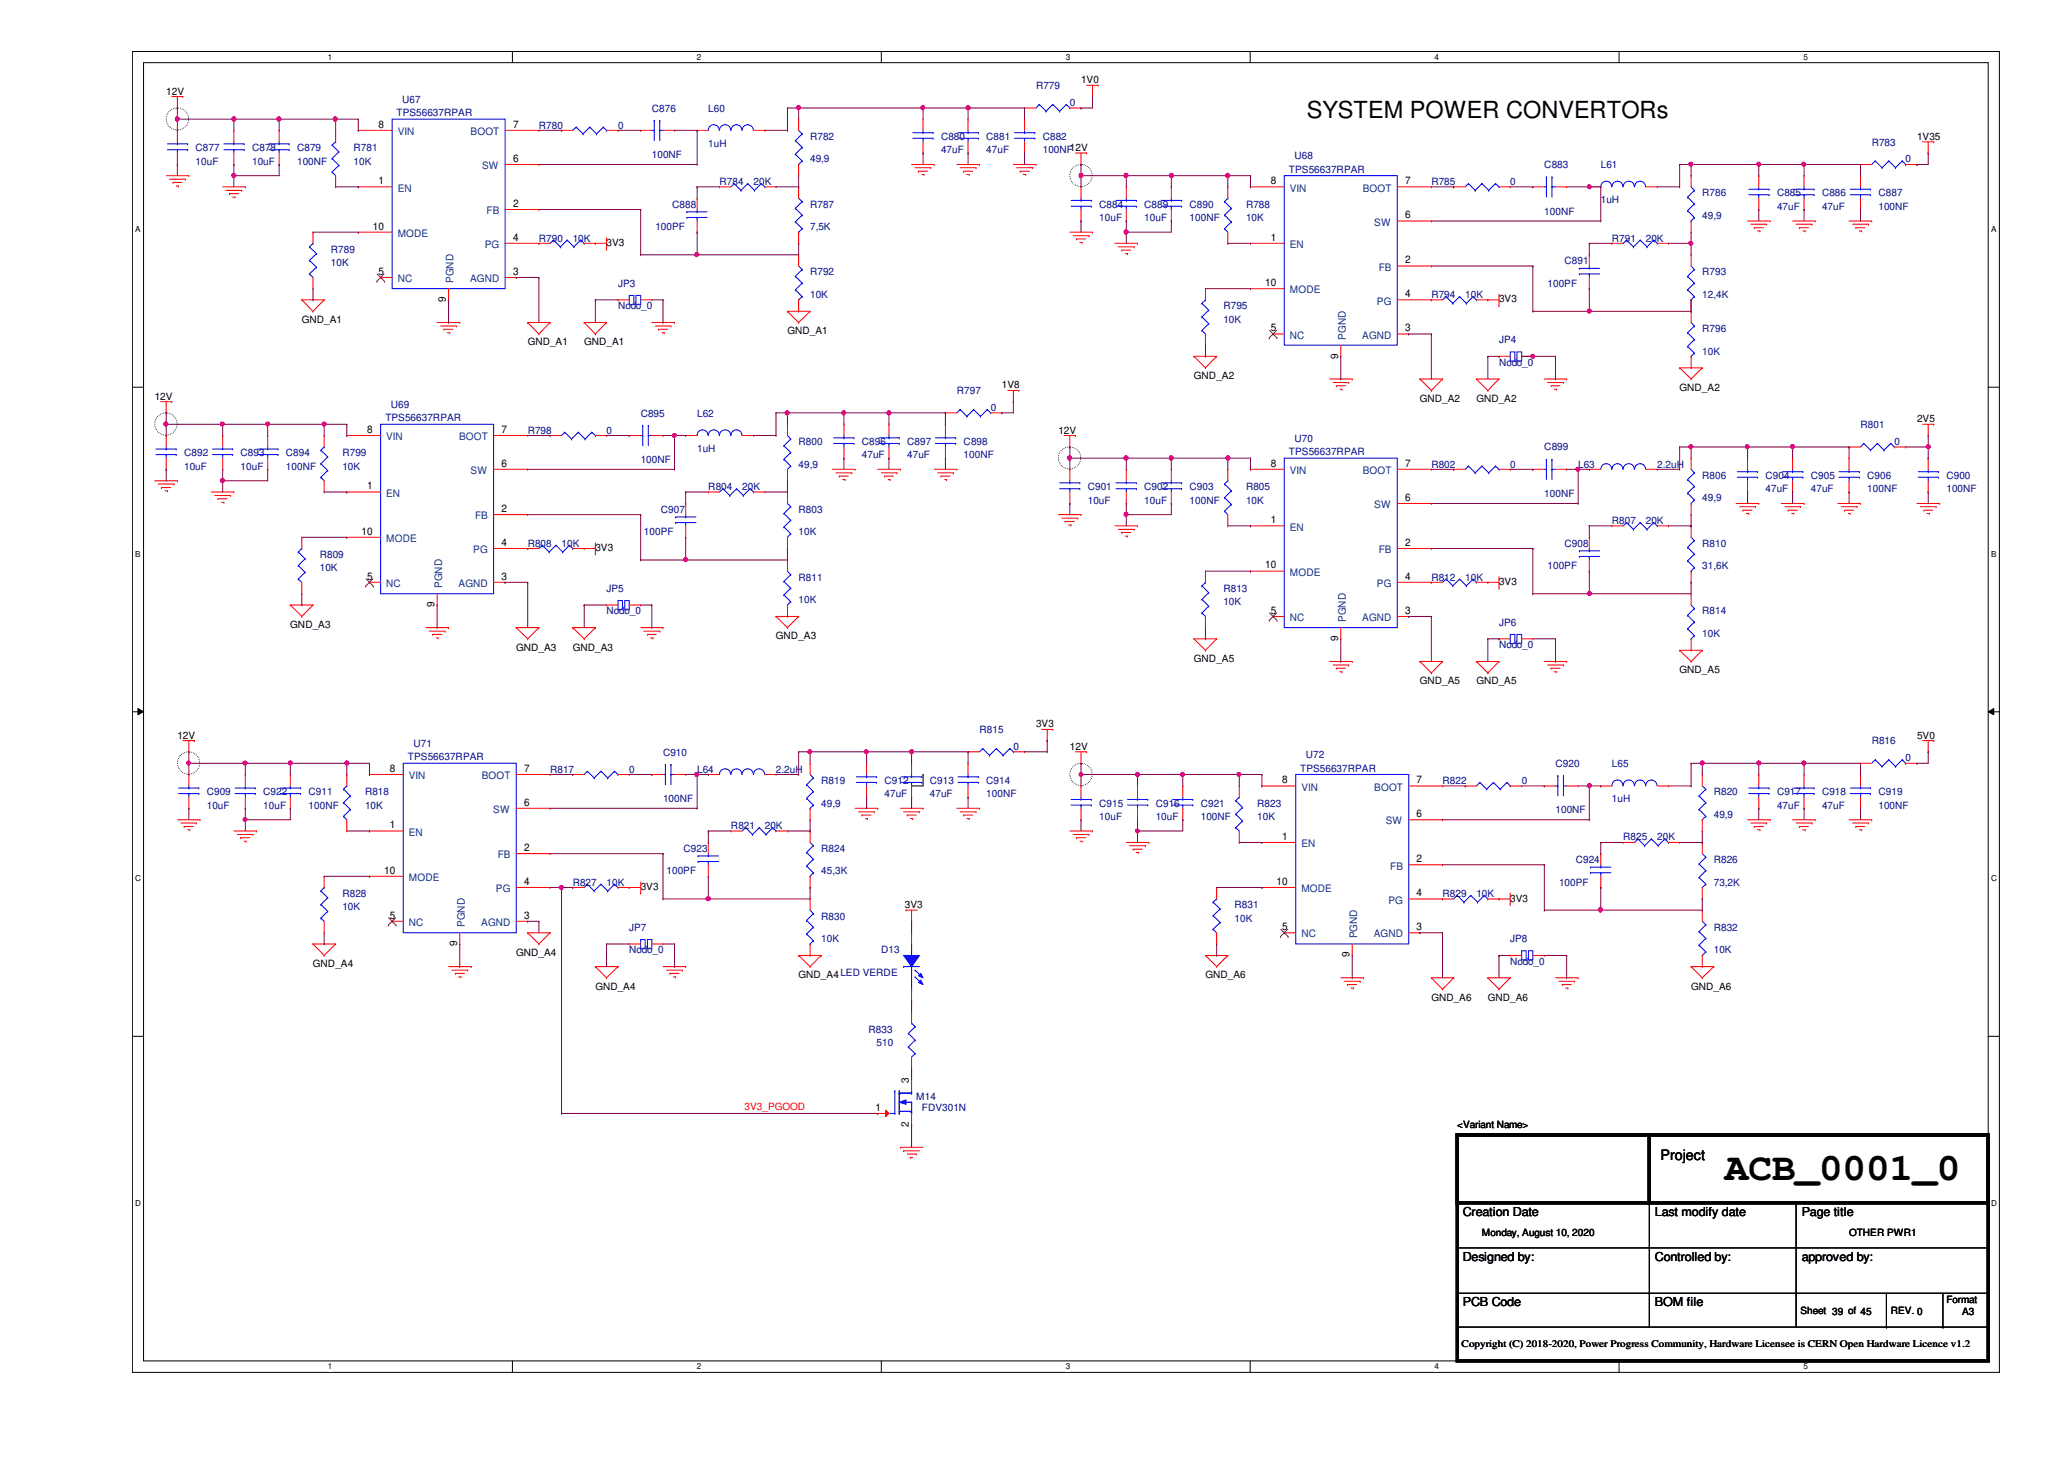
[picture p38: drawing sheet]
<svg xmlns="http://www.w3.org/2000/svg" width="297mm" height="210mm" viewBox="0 0 297 210" stroke-linecap="round" stroke-linejoin="round" font-family="sans-serif">
<defs><g id="words">
<text font-size="5.7" x="248.2" y="169.8">ACB_0001_0</text>
<text font-size="3.4" x="188.1" y="16.9">SYSTEM POWER CONVERTORs</text>
<text font-size="2.1" x="239" y="166.8">Project</text>
<g font-size="1.8">
<text x="210.5" y="175">Creation Date</text>
<text x="238.2" y="175">Last modify date</text>
<text x="259.3" y="175">Page title</text>
<text x="210.5" y="181.5">Designed by:</text>
<text x="238.2" y="181.5">Controlled by:</text>
<text x="259.3" y="181.5">approved by:</text>
<text x="210.5" y="188">PCB Code</text>
<text x="238.2" y="188">BOM file</text>
</g>
<g font-size="1.5">
<text x="54.5" y="18.4">8</text>
<text x="73.8" y="18.4">7</text>
<text x="73.8" y="23.3">6</text>
<text x="54.5" y="26.5">1</text>
<text x="73.8" y="29.8">2</text>
<text x="182.9" y="26.5">8</text>
<text x="202.2" y="26.5">7</text>
<text x="53.7" y="33">10</text>
<text x="73.8" y="34.6">4</text>
<text x="182.9" y="34.6">1</text>
<text x="202.2" y="31.4">6</text>
<text x="54.5" y="39.5">5</text>
<text x="73.8" y="39.5">3</text>
<text x="182.1" y="41.1">10</text>
<text x="202.2" y="37.9">2</text>
<text x="64.2" y="43.5" transform="rotate(-90 64.2 43.5)">9</text>
<text x="182.9" y="47.7">5</text>
<text x="202.2" y="42.8">4</text>
<text x="202.2" y="47.7">3</text>
<text x="192.6" y="51.6" transform="rotate(-90 192.6 51.6)">9</text>
<text x="52.8" y="62.3">8</text>
<text x="72.2" y="62.3">7</text>
<text x="52.8" y="70.4">1</text>
<text x="72.2" y="67.1">6</text>
<text x="182.9" y="67.1">8</text>
<text x="202.2" y="67.1">7</text>
<text x="52" y="76.9">10</text>
<text x="72.2" y="73.7">2</text>
<text x="182.9" y="75.3">1</text>
<text x="202.2" y="72.1">6</text>
<text x="52.8" y="83.4">5</text>
<text x="72.2" y="78.5">4</text>
<text x="72.2" y="83.4">3</text>
<text x="182.1" y="81.8">10</text>
<text x="202.2" y="78.5">2</text>
<text x="202.2" y="83.4">4</text>
<text x="62.5" y="87.4" transform="rotate(-90 62.5 87.4)">9</text>
<text x="182.9" y="88.3">5</text>
<text x="202.2" y="88.3">3</text>
<text x="192.6" y="92.2" transform="rotate(-90 192.6 92.2)">9</text>
<text x="56.1" y="111">8</text>
<text x="75.4" y="111">7</text>
<text x="184.5" y="112.7">8</text>
<text x="203.9" y="112.7">7</text>
<text x="56.1" y="119.2">1</text>
<text x="75.4" y="115.9">6</text>
<text x="203.9" y="117.6">6</text>
<text x="55.3" y="125.7">10</text>
<text x="75.4" y="122.4">2</text>
<text x="184.5" y="120.8">1</text>
<text x="203.9" y="124">2</text>
<text x="75.4" y="127.3">4</text>
<text x="183.7" y="127.3">10</text>
<text x="203.9" y="128.9">4</text>
<text x="56.1" y="132.2">5</text>
<text x="65.8" y="136.1" transform="rotate(-90 65.8 136.1)">9</text>
<text x="75.4" y="132.2">3</text>
<text x="184.5" y="133.8">5</text>
<text x="194.2" y="137.8" transform="rotate(-90 194.2 137.8)">9</text>
<text x="203.9" y="133.8">3</text>
<text x="130.8" y="155.8" transform="rotate(-90 130.8 155.8)">3</text>
<text x="126" y="159.8">1</text>
<text x="130.8" y="162.1" transform="rotate(-90 130.8 162.1)">2</text>
</g>
<g font-size="1.5" fill="#004080">
<text x="57.2" y="19.4">VIN</text>
<text x="67.7" y="19.4">BOOT</text>
<text x="57.2" y="27.6">EN</text>
<text x="69.4" y="24.3">SW</text>
<text x="185.6" y="27.6">VIN</text>
<text x="196.1" y="27.6">BOOT</text>
<text x="57.2" y="34.1">MODE</text>
<text x="69.8" y="35.7">PG</text>
<text x="70" y="30.8">FB</text>
<text x="185.6" y="35.7">EN</text>
<text x="197.8" y="32.5">SW</text>
<text x="57.2" y="40.6">NC</text>
<text x="65.3" y="40.7" transform="rotate(-90 65.3 40.7)">PGND</text>
<text x="67.6" y="40.6">AGND</text>
<text x="198.4" y="38.9">FB</text>
<text x="185.6" y="42.2">MODE</text>
<text x="198.2" y="43.8">PG</text>
<text x="185.6" y="48.7">NC</text>
<text x="193.7" y="48.9" transform="rotate(-90 193.7 48.9)">PGND</text>
<text x="196" y="48.7">AGND</text>
<text x="55.6" y="63.3">VIN</text>
<text x="66.1" y="63.3">BOOT</text>
<text x="55.6" y="71.5">EN</text>
<text x="67.7" y="68.2">SW</text>
<text x="185.6" y="68.2">VIN</text>
<text x="196.1" y="68.2">BOOT</text>
<text x="55.6" y="78">MODE</text>
<text x="68.4" y="74.7">FB</text>
<text x="185.6" y="76.3">EN</text>
<text x="197.8" y="73.1">SW</text>
<text x="68.1" y="79.6">PG</text>
<text x="185.6" y="82.8">MODE</text>
<text x="198.4" y="79.6">FB</text>
<text x="55.6" y="84.5">NC</text>
<text x="63.6" y="84.6" transform="rotate(-90 63.6 84.6)">PGND</text>
<text x="66" y="84.5">AGND</text>
<text x="185.6" y="89.4">NC</text>
<text x="193.7" y="89.5" transform="rotate(-90 193.7 89.5)">PGND</text>
<text x="196" y="89.4">AGND</text>
<text x="198.2" y="84.5">PG</text>
<text x="58.8" y="112.1">VIN</text>
<text x="69.3" y="112.1">BOOT</text>
<text x="187.3" y="113.7">VIN</text>
<text x="197.8" y="113.7">BOOT</text>
<text x="71" y="117">SW</text>
<text x="199.4" y="118.6">SW</text>
<text x="58.8" y="120.2">EN</text>
<text x="71.6" y="123.5">FB</text>
<text x="187.3" y="121.9">EN</text>
<text x="200.1" y="125.1">FB</text>
<text x="58.8" y="126.7">MODE</text>
<text x="71.4" y="128.4">PG</text>
<text x="187.3" y="128.4">MODE</text>
<text x="199.8" y="130">PG</text>
<text x="58.8" y="133.2">NC</text>
<text x="66.9" y="133.4" transform="rotate(-90 66.9 133.4)">PGND</text>
<text x="69.3" y="133.2">AGND</text>
<text x="187.3" y="134.9">NC</text>
<text x="195.3" y="135" transform="rotate(-90 195.3 135)">PGND</text>
<text x="197.7" y="134.9">AGND</text>
</g>
<g font-size="1.4">
<text x="155.6" y="12">1V0</text>
<text x="23.9" y="13.6">12V</text>
<text x="275.9" y="20.1">1V35</text>
<text x="87.3" y="35.4">3V3</text>
<text x="43.4" y="46.4">GND_A1</text>
<text x="215.7" y="43.5">3V3</text>
<text x="75.9" y="49.7">GND_A1</text>
<text x="84.1" y="49.7">GND_A1</text>
<text x="113.3" y="48.1">GND_A1</text>
<text x="22.3" y="57.5">12V</text>
<text x="144.2" y="55.9">1V8</text>
<text x="171.8" y="54.6">GND_A2</text>
<text x="204.3" y="57.8">GND_A2</text>
<text x="212.5" y="57.8">GND_A2</text>
<text x="241.7" y="56.2">GND_A2</text>
<text x="152.3" y="62.4">12V</text>
<text x="275.9" y="60.7">2V5</text>
<text x="85.7" y="79.3">3V3</text>
<text x="215.7" y="84.2">3V3</text>
<text x="41.8" y="90.3">GND_A3</text>
<text x="74.3" y="93.6">GND_A3</text>
<text x="82.4" y="93.6">GND_A3</text>
<text x="111.7" y="92">GND_A3</text>
<text x="171.8" y="95.2">GND_A5</text>
<text x="204.3" y="98.5">GND_A5</text>
<text x="212.5" y="98.5">GND_A5</text>
<text x="241.7" y="96.9">GND_A5</text>
<text x="25.5" y="106.3">12V</text>
<text x="149.1" y="104.6">3V3</text>
<text x="154" y="107.9">12V</text>
<text x="275.9" y="106.3">5V0</text>
<text x="92.2" y="128.1">3V3</text>
<text x="130.2" y="130.7">3V3</text>
<text x="217.3" y="129.7">3V3</text>
<text x="74.3" y="137.5">GND_A4</text>
<text x="45" y="139.1">GND_A4</text>
<text x="85.7" y="142.4">GND_A4</text>
<text x="114.9" y="140.8">GND_A4LED VERDE</text>
<text x="173.5" y="140.8">GND_A6</text>
<text x="206" y="144">GND_A6</text>
<text x="214.1" y="144">GND_A6</text>
<text x="243.4" y="142.4">GND_A6</text>
<text x="209.7" y="162.2">&lt;Variant Name&gt;</text>
<text x="213.3" y="177.8">Monday, August 10, 2020</text>
<text x="266.1" y="177.8">OTHER PWR1</text>
<text x="259.1" y="189">Sheet 39 of 45</text>
<text x="272.1" y="189">REV. 0</text>
<text x="280.1" y="187.4">Format</text>
<text x="282.4" y="189.2">A3</text>
<text x="210.4" y="193.8">Copyright (C) 2018-2020, Power Progress Community, Hardware Licensee is CERN Open Hardware Licence v1.2</text>
</g>
<g font-size="1.4" fill="#000080">
<text x="57.1" y="16.7">TPS56637RPAR</text>
<text x="57.9" y="14.8">U67</text>
<text x="93.8" y="16">C876</text>
<text x="101.9" y="16">L60</text>
<text x="149.1" y="12.8">R779</text>
<text x="154" y="15.2">0</text>
<text x="28.2" y="21.8">C877</text>
<text x="28.2" y="23.7">10uF</text>
<text x="36.3" y="21.8">C878</text>
<text x="36.3" y="23.7">10uF</text>
<text x="42.8" y="21.8">C879</text>
<text x="42.8" y="23.7">100NF</text>
<text x="50.9" y="21.8">R781</text>
<text x="50.9" y="23.7">10K</text>
<text x="77.6" y="18.5">R780</text>
<text x="88.9" y="18.5">0</text>
<text x="93.8" y="22.7">100NF</text>
<text x="101.9" y="21.1">1uH</text>
<text x="116.6" y="20.1">R782</text>
<text x="116.6" y="23.4">49,9</text>
<text x="135.4" y="20.1">C880</text>
<text x="135.4" y="22.1">47uF</text>
<text x="141.9" y="20.1">C881</text>
<text x="141.9" y="22.1">47uF</text>
<text x="150.1" y="20.1">C882</text>
<text x="150.1" y="22.1">100NF12V</text>
<text x="186.3" y="22.9">U68</text>
<text x="269.4" y="21">R783</text>
<text x="274.2" y="23.4">0</text>
<text x="96.7" y="29.9">C888</text>
<text x="103.5" y="26.6">R784</text>
<text x="108.5" y="26.6">20K</text>
<text x="116.6" y="29.9">R787</text>
<text x="158.2" y="29.9">C884</text>
<text x="164.7" y="29.9">C889</text>
<text x="171.2" y="29.9">C890</text>
<text x="179.3" y="29.9">R788</text>
<text x="185.5" y="24.8">TPS56637RPAR</text>
<text x="206" y="26.6">R785</text>
<text x="217.3" y="26.6">0</text>
<text x="222.2" y="24.2">C883</text>
<text x="230.4" y="24.2">L61</text>
<text x="230.4" y="29.2">1uH</text>
<text x="245" y="28.2">R786</text>
<text x="255.7" y="28.2">C885</text>
<text x="262.2" y="28.2">C886</text>
<text x="270.3" y="28.2">C887</text>
<text x="77.6" y="34.8">R790</text>
<text x="82.4" y="34.8">10K</text>
<text x="94.3" y="33.1">100PF</text>
<text x="116.6" y="33.1">7,5K</text>
<text x="158.2" y="31.8">10uF</text>
<text x="164.7" y="31.8">10uF</text>
<text x="171.2" y="31.8">100NF</text>
<text x="179.3" y="31.8">10K</text>
<text x="222.2" y="30.9">100NF</text>
<text x="232" y="34.8">R791</text>
<text x="236.9" y="34.8">20K</text>
<text x="245" y="31.5">49,9</text>
<text x="255.7" y="30.2">47uF</text>
<text x="262.2" y="30.2">47uF</text>
<text x="270.3" y="30.2">100NF</text>
<text x="47.6" y="36.4">R789</text>
<text x="47.6" y="38.3">10K</text>
<text x="88.9" y="41.3">JP3</text>
<text x="116.6" y="39.6">R792</text>
<text x="222.7" y="41.3">100PF</text>
<text x="225.2" y="38">C891</text>
<text x="245" y="39.6">R793</text>
<text x="88.9" y="44.5">Nodo_0</text>
<text x="116.6" y="42.9">10K</text>
<text x="176.1" y="44.5">R795</text>
<text x="176.1" y="46.4">10K</text>
<text x="206" y="42.9">R794</text>
<text x="210.9" y="42.9">10K</text>
<text x="245" y="42.9">12,4K</text>
<text x="245" y="47.8">R796</text>
<text x="215.7" y="52.6">Nodo_0</text>
<text x="215.7" y="49.4">JP4</text>
<text x="245" y="51">10K</text>
<text x="56.3" y="58.6">U69</text>
<text x="92.2" y="59.9">C895</text>
<text x="100.3" y="59.9">L62</text>
<text x="137.7" y="56.7">R797</text>
<text x="142.6" y="59.1">0</text>
<text x="26.5" y="65.7">C892</text>
<text x="34.6" y="65.7">C893</text>
<text x="41.1" y="65.7">C894</text>
<text x="49.3" y="65.7">R799</text>
<text x="55.5" y="60.6">TPS56637RPAR</text>
<text x="75.9" y="62.4">R798</text>
<text x="87.3" y="62.4">0</text>
<text x="100.3" y="65">1uH</text>
<text x="114.9" y="64">R800</text>
<text x="124" y="64">C896</text>
<text x="124" y="66">47uF</text>
<text x="130.6" y="64">C897</text>
<text x="130.6" y="66">47uF</text>
<text x="138.7" y="64">C898</text>
<text x="138.7" y="66">100NF</text>
<text x="185.5" y="65.5">TPS56637RPAR</text>
<text x="186.3" y="63.5">U70</text>
<text x="222.2" y="64.8">C899</text>
<text x="267.8" y="61.6">R801</text>
<text x="272.6" y="64">0</text>
<text x="26.5" y="67.6">10uF</text>
<text x="34.6" y="67.6">10uF</text>
<text x="41.1" y="67.6">100NF</text>
<text x="49.3" y="67.6">10K</text>
<text x="92.2" y="66.6">100NF</text>
<text x="101.9" y="70.5">R804</text>
<text x="106.8" y="70.5">20K</text>
<text x="114.9" y="67.3">49,9</text>
<text x="156.5" y="70.5">C901</text>
<text x="164.7" y="70.5">C902</text>
<text x="171.2" y="70.5">C903</text>
<text x="179.3" y="70.5">R805</text>
<text x="206" y="67.3">R802</text>
<text x="217.3" y="67.3">0</text>
<text x="222.2" y="71.5">100NF</text>
<text x="227.1" y="67.3">L63</text>
<text x="238.5" y="67.3">2.2uH</text>
<text x="245" y="68.9">R806</text>
<text x="254.1" y="68.9">C904</text>
<text x="254.1" y="70.8">47uF</text>
<text x="260.6" y="68.9">C905</text>
<text x="260.6" y="70.8">47uF</text>
<text x="268.7" y="68.9">C906</text>
<text x="268.7" y="70.8">100NF</text>
<text x="280.1" y="68.9">C900</text>
<text x="280.1" y="70.8">100NF</text>
<text x="92.7" y="77">100PF</text>
<text x="95.1" y="73.8">C907</text>
<text x="114.9" y="73.8">R803</text>
<text x="114.9" y="77">10K</text>
<text x="156.5" y="72.5">10uF</text>
<text x="164.7" y="72.5">10uF</text>
<text x="171.2" y="72.5">100NF</text>
<text x="179.3" y="72.5">10K</text>
<text x="232" y="75.4">R807</text>
<text x="236.9" y="75.4">20K</text>
<text x="245" y="72.1">49,9</text>
<text x="46" y="80.3">R809</text>
<text x="46" y="82.2">10K</text>
<text x="75.9" y="78.7">R808</text>
<text x="80.8" y="78.7">10K</text>
<text x="114.9" y="83.5">R811</text>
<text x="206" y="83.5">R812</text>
<text x="210.9" y="83.5">10K</text>
<text x="222.7" y="81.9">100PF</text>
<text x="225.2" y="78.7">C908</text>
<text x="245" y="78.7">R810</text>
<text x="245" y="81.9">31,6K</text>
<text x="87.3" y="88.4">Nodo_0</text>
<text x="87.3" y="85.1">JP5</text>
<text x="114.9" y="86.8">10K</text>
<text x="176.1" y="85.1">R813</text>
<text x="176.1" y="87.1">10K</text>
<text x="245" y="88.4">R814</text>
<text x="215.7" y="93.3">Nodo_0</text>
<text x="215.7" y="90">JP6</text>
<text x="245" y="91.7">10K</text>
<text x="59.5" y="107.4">U71</text>
<text x="141" y="105.5">R815</text>
<text x="145.8" y="107.9">0</text>
<text x="269.4" y="107.1">R816</text>
<text x="58.7" y="109.4">TPS56637RPAR</text>
<text x="79.2" y="111.2">R817</text>
<text x="90.6" y="111.2">0</text>
<text x="95.4" y="108.7">C910</text>
<text x="100.3" y="111.2">L64</text>
<text x="111.7" y="111.2">2.2uH</text>
<text x="118.2" y="112.8">R819</text>
<text x="127.3" y="112.8">C912</text>
<text x="133.8" y="112.8">C913</text>
<text x="141.9" y="112.8">C914</text>
<text x="187.1" y="111">TPS56637RPAR</text>
<text x="187.9" y="109.1">U72</text>
<text x="207.6" y="112.8">R822</text>
<text x="219" y="112.8">0</text>
<text x="223.9" y="110.4">C920</text>
<text x="232" y="110.4">L65</text>
<text x="274.2" y="109.5">0</text>
<text x="29.8" y="114.4">C909</text>
<text x="29.8" y="116.4">10uF</text>
<text x="37.9" y="114.4">C922</text>
<text x="37.9" y="116.4">10uF</text>
<text x="44.4" y="114.4">C911</text>
<text x="44.4" y="116.4">100NF</text>
<text x="52.5" y="114.4">R818</text>
<text x="52.5" y="116.4">10K</text>
<text x="95.4" y="115.4">100NF</text>
<text x="105.2" y="119.3">R821</text>
<text x="110.1" y="119.3">20K</text>
<text x="118.2" y="116">49,9</text>
<text x="127.3" y="114.7">47uF</text>
<text x="133.8" y="114.7">47uF</text>
<text x="141.9" y="114.7">100NF</text>
<text x="158.2" y="116">C915</text>
<text x="158.2" y="118">10uF</text>
<text x="166.3" y="116">C916</text>
<text x="166.3" y="118">10uF</text>
<text x="172.8" y="116">C921</text>
<text x="172.8" y="118">100NF</text>
<text x="180.9" y="116">R823</text>
<text x="180.9" y="118">10K</text>
<text x="223.9" y="117">100NF</text>
<text x="232" y="115.4">1uH</text>
<text x="246.6" y="114.4">R820</text>
<text x="246.6" y="117.6">49,9</text>
<text x="255.7" y="114.4">C917</text>
<text x="255.7" y="116.4">47uF</text>
<text x="262.2" y="114.4">C918</text>
<text x="262.2" y="116.4">47uF</text>
<text x="270.3" y="114.4">C919</text>
<text x="270.3" y="116.4">100NF</text>
<text x="95.9" y="125.8">100PF</text>
<text x="98.4" y="122.6">C923</text>
<text x="118.2" y="122.6">R824</text>
<text x="118.2" y="125.8">45,3K</text>
<text x="226.8" y="124.2">C924</text>
<text x="233.6" y="120.9">R825</text>
<text x="238.5" y="120.9">20K</text>
<text x="246.6" y="124.2">R826</text>
<text x="49.3" y="129">R828</text>
<text x="49.3" y="131">10K</text>
<text x="82.4" y="127.4">R827</text>
<text x="87.3" y="127.4">10K</text>
<text x="177.7" y="130.7">R831</text>
<text x="207.6" y="129">R829</text>
<text x="212.5" y="129">10K</text>
<text x="224.4" y="127.4">100PF</text>
<text x="246.6" y="127.4">73,2K</text>
<text x="90.6" y="137.2">Nodo_0</text>
<text x="90.6" y="133.9">JP7</text>
<text x="118.2" y="132.3">R830</text>
<text x="118.2" y="135.6">10K</text>
<text x="126.8" y="137.2">D13</text>
<text x="177.7" y="132.6">10K</text>
<text x="217.3" y="135.6">JP8</text>
<text x="246.6" y="133.9">R832</text>
<text x="246.6" y="137.2">10K</text>
<text x="217.3" y="138.8">Nodo_0</text>
<text x="125" y="148.5">R833</text>
<text x="126.2" y="150.5">510</text>
<text x="131.9" y="158.3">M14</text>
<text x="132.7" y="159.8">FDV301N</text>
</g>
<text font-size="1.4" fill="#f00" x="107.1" y="159.6">3V3_PGOOD</text>
<g font-size="1.2">
<text x="47.2" y="8.6">1</text>
<text x="100.3" y="8.6">2</text>
<text x="153.4" y="8.6">3</text>
<text x="206.5" y="8.6">4</text>
<text x="259.5" y="8.6">5</text>
<text x="19.5" y="33.4">A</text>
<text x="286.6" y="33.4">A</text>
<text x="19.5" y="80.1">B</text>
<text x="286.6" y="80.1">B</text>
<text x="19.5" y="126.8">C</text>
<text x="286.6" y="126.8">C</text>
<text x="19.5" y="173.5">D</text>
<text x="286.6" y="173.5">D</text>
<text x="47.2" y="197">1</text>
<text x="100.3" y="197">2</text>
<text x="153.4" y="197">3</text>
<text x="206.5" y="197">4</text>
<text x="259.5" y="197">5</text>
</g>
</g></defs>
<path d="M19.1 7.4h268.6v190h-268.6zM20.7 9h265.4v186.8h-265.4z" fill="none" stroke="#000" stroke-width=".14"/>
<g fill="#fff">
<path d="M47.2 7.6h.6v1.3h-.6z"/>
<path d="M47.2 196h.6v1.3h-.6z"/>
</g>
<path d="M73.7 7.4v1.6M73.7 195.8v1.6" fill="none" stroke="#000" stroke-width=".14"/>
<g fill="#fff">
<path d="M100.3 7.6h.6v1.3h-.6z"/>
<path d="M100.3 196h.6v1.3h-.6z"/>
</g>
<path d="M126.8 7.4v1.6M126.8 195.8v1.6" fill="none" stroke="#000" stroke-width=".14"/>
<g fill="#fff">
<path d="M153.4 7.6h.6v1.3h-.6z"/>
<path d="M153.4 196h.6v1.3h-.6z"/>
</g>
<path d="M179.9 7.4v1.6M179.9 195.8v1.6" fill="none" stroke="#000" stroke-width=".14"/>
<g fill="#fff">
<path d="M206.5 7.6h.6v1.3h-.6z"/>
<path d="M206.5 196h.6v1.3h-.6z"/>
</g>
<path d="M233 7.4v1.6M233 195.8v1.6" fill="none" stroke="#000" stroke-width=".14"/>
<g fill="#fff">
<path d="M259.5 7.6h.6v1.3h-.6z"/>
<path d="M259.5 196h.6v1.3h-.6z"/>
<path d="M19.5 32.3h.7v1.4h-.7z"/>
<path d="M286.6 32.3h.7v1.4h-.7z"/>
<path d="M19.5 79h.7v1.3h-.7z"/>
<path d="M286.6 79h.7v1.3h-.7z"/>
</g>
<path d="M19.1 55.7h1.6M286.1 55.7h1.6" fill="none" stroke="#000" stroke-width=".14"/>
<g fill="#fff">
<path d="M19.5 125.7h.8v1.3h-.8z"/>
<path d="M286.6 125.7h.8v1.3h-.8z"/>
</g>
<path d="M19.1 102.4h1.6M19.9 101.9l.8 .5-.8 .4zM286.1 102.4l.8-.5v.9zM286.1 102.4h1.6" fill="none" stroke="#000" stroke-width=".14"/>
<path d="M19.9 101.9l.8 .5-.8 .4zM286.1 102.4l.8-.5v.9z" fill="#000"/>
<g fill="#fff">
<path d="M19.5 172.4h.8v1.3h-.8z"/>
<path d="M286.6 172.4h.8v1.3h-.8z"/>
</g>
<g fill="none" stroke="#000" stroke-width=".14">
<path d="M131.2 113.1h.1M132.8 111.4h.1M132.8 111.4v1.7h-1.6M19.1 149.1h1.6M286.1 149.1h1.6M209.7 163.3h8.1M209.7 179.5h76.4M217.8 163.3h.1M237.4 179.5h.1M237.4 173.1v13M258.5 179.5h.1M258.5 173.1v13"/>
<path d="M286.1 179.5h.1M209.7 186.1h76.4M237.4 186.1h.1M237.4 186.1v4.8h-27.7M258.5 186.1h.1M258.5 186.1v4.8h-21.1M258.5 190.9h27.6M271.5 190.9h.1M271.5 186.1v4.8M279.6 190.9h.1M279.6 186.1v4.8M286.1 186.1h.1"/>
<path d="M286.1 190.9h.1"/>
</g>
<g fill="none" stroke="#000" stroke-width=".14" stroke-dasharray="0 .3">
<circle cx="25.5" cy="17.1" r="1.6"/>
<circle cx="155.6" cy="25.2" r="1.6"/>
<circle cx="23.9" cy="61" r="1.61"/>
<circle cx="153.9" cy="65.9" r="1.6"/>
<circle cx="27.1" cy="109.8" r="1.61"/>
<circle cx="155.6" cy="111.4" r="1.61"/>
</g>
<g fill="none" stroke="#f00" stroke-width=".14">
<path d="M24.7 13.9h1.6M25.5 15.5h.1M25.5 13.9v1.6M26.3 13.9h.1M156.4 12.3h1.6M157.2 13.9h.1M157.2 12.3v1.6M158 12.3h.1M23.9 25.3h3.3M24.4 25.8h2.3M24.9 26.2h.1M24.9 26.2h1.3"/>
<path d="M25.4 26.8h.3M25.7 26.8h.1M26.7 25.8h.1M27.2 25.3h.1M32 26.9h3.3M32.5 27.4h2.3M33 27.9h.1M33 27.9h1.3M33.5 28.4h.3M33.8 28.4h.1M34.8 27.4h.1M35.3 26.9h.1"/>
<path d="M85.7 35h.1M85.7 35h1.6M87.3 35.9h.1M87.3 34.2v1.7M114.9 36.7h.1M114.9 36.7v1.6M131.2 23.7h3.3M131.7 24.1h2.2M132.2 24.6h.1M132.2 24.6h1.3M132.7 25.1h.3M133 25.1h.1"/>
<path d="M133.9 24.1h.1M134.5 23.7h.1M137.7 23.7h3.3M138.2 24.1h2.3M138.7 24.6h.1M138.7 24.6h1.3M139.1 25.1h.4M139.5 25.1h.1M140.5 24.1h.1M141 23.7h.1M145.8 23.7h3.3M146.3 24.1h2.3"/>
<path d="M146.8 24.6h.1M146.8 24.6h1.3M147.3 25.1h.3M147.6 25.1h.1M148.6 24.1h.1M149.1 23.7h.1M154 33.4h3.2M154.4 33.9h2.3M154.8 22h1.6M154.9 34.4h.1M154.9 34.4h1.4M155.4 34.9h.3"/>
<path d="M155.6 23.7h.1M155.6 22v1.7M155.7 34.9h.1M156.4 22h.1M156.7 33.9h.1M157.2 33.4h.1M160.4 35h3.3M161 35.5h2.2M161.4 36h.1M161.4 36h1.3M161.9 36.5h.4M162.3 36.5h.1"/>
<path d="M163.2 35.5h.1M163.7 35h.1M251.5 31.8h3.3M252 32.3h2.3M252.5 32.8h.1M252.5 32.8h1.3M252.9 33.2h.4M253.3 33.2h.1M254.3 32.3h.1M254.8 31.8h.1M258 31.8h3.2M258.5 32.3h2.3"/>
<path d="M259 32.8h.1M259 32.8h1.3M259.5 33.2h.3M259.8 33.2h.1M260.8 32.3h.1M261.2 31.8h.1M266.1 31.8h3.3M266.6 32.3h2.3M267.1 32.8h.1M267.1 32.8h1.3M267.6 33.2h.3M267.9 33.2h.1"/>
<path d="M268.9 32.3h.1M269.4 31.8h.1M276.7 20.4h1.6M277.5 22h.1M277.5 20.4v1.6M278.3 20.4h.1M23.1 57.8h1.6M23.9 59.4h.1M23.9 57.8v1.6M24.7 57.8h.1M43.4 43.1h.1M43.4 43.1h3.3"/>
<path d="M43.4 43.1l1.6 1.7M45 44.8h.1M46.7 43.1h.1M46.7 43.1l-1.7 1.7M62.9 46.4h3.3M63.4 46.9h2.3M63.9 47.4h.1M63.9 47.4h1.3M64.4 47.9h.3M64.7 47.9h.1M65.7 46.9h.1M66.2 46.4h.1"/>
<path d="M75.9 46.4h.1M75.9 46.4h3.3M75.9 46.4l1.7 1.6M77.6 48h.1M79.2 46.4h.1M79.2 46.4l-1.6 1.6M84.1 46.4h.1M84.1 46.4h3.2M84.1 46.4l1.6 1.6M85.7 48h.1M87.3 46.4h.1M87.3 46.4l-1.6 1.6"/>
<path d="M93.8 46.4h3.3M94.3 46.9h2.3M94.8 47.4h.1M94.8 47.4h1.3M95.3 47.9h.3M95.6 47.9h.1M96.6 46.9h.1M97.1 46.4h.1M113.3 44.8h.1M113.3 44.8h3.3M113.3 44.8l1.6 1.6M114.9 46.4h.1"/>
<path d="M114.9 44.8h.1M114.9 43.1v1.7M116.6 44.8h.1M116.6 44.8l-1.7 1.6M145 56.2h1.6M145.8 57.8h.1M145.8 56.2v1.6M146.6 56.2h.1M171.8 51.3h.1M171.8 51.3h3.3M171.8 51.3l1.7 1.6M173.5 52.9h.1"/>
<path d="M175.1 51.3h.1M175.1 51.3l-1.6 1.6M191.3 54.5h3.3M191.9 55h2.2M192.3 55.5h.1M192.3 55.5h1.3M192.8 56h.3M193.1 56h.1M194.1 55h.1M194.6 54.5h.1M204.3 54.5h.1M204.3 54.5h3.3"/>
<path d="M204.3 54.5l1.7 1.7M206 56.2h.1M207.6 54.5h.1M207.6 54.5l-1.6 1.7M212.5 54.5h.1M212.5 54.5h3.2M212.5 54.5l1.6 1.7M214.1 56.2h.1M214.1 43.1h.1M214.1 43.1h1.6M215.7 54.5h.1M215.7 44h.1"/>
<path d="M215.7 54.5l-1.6 1.7M215.7 42.3v1.7M222.3 54.5h3.2M222.7 55h2.3M223.2 55.5h.1M223.2 55.5h1.3M223.7 56h.3M224 56h.1M225 55h.1M225.5 54.5h.1M241.7 52.9h.1M241.7 52.9h3.3"/>
<path d="M241.7 52.9l1.7 1.6M243.4 54.5h.1M245 52.9h.1M245 52.9l-1.6 1.6M22.3 69.2h3.2M22.8 69.6h2.3M23.2 70.1h.1M23.2 70.1h1.4M23.7 70.6h.4M24.1 70.6h.1M25.1 69.6h.1M25.5 69.2h.1"/>
<path d="M30.4 70.8h3.3M30.9 71.3h2.3M31.4 71.8h.1M31.4 71.8h1.3M31.9 72.3h.3M32.2 72.3h.1M33.2 71.3h.1M33.7 70.8h.1M84.1 78.9h.1M84.1 78.9h1.6M85.7 79.7h.1M85.7 78.1v1.6"/>
<path d="M119.8 67.5h3.3M120.3 68h2.3M120.8 68.5h.1M120.8 68.5h1.3M121.3 69h.3M121.6 69h.1M122.6 68h.1M123.1 67.5h.1M126.3 67.5h3.3M126.8 68h2.3M127.3 68.5h.1M127.3 68.5h1.3"/>
<path d="M127.8 69h.3M128.1 69h.1M129.1 68h.1M129.6 67.5h.1M134.5 67.5h3.2M135 68h2.2M135.4 68.5h.1M135.4 68.5h1.3M135.9 69h.3M136.2 69h.1M137.2 68h.1M137.7 67.5h.1"/>
<path d="M152.3 74h3.3M152.8 74.5h2.3M153.2 62.7h1.6M153.3 75h.1M153.3 75h1.3M153.8 75.5h.3M154 64.3h.1M154 67.5h.1M154 72.4h.1M154 62.7v1.6M154 67.5v1.7M154 70.8v1.6"/>
<path d="M154.1 75.5h.1M154.8 62.7h.1M155.1 74.5h.1M155.6 74h.1M160.4 75.6h3.3M161 76.2h2.2M161.4 76.6h.1M161.4 76.6h1.3M161.9 77.1h.4M162.3 77.1h.1M163.2 76.2h.1M163.7 75.6h.1"/>
<path d="M209.2 67.5h.1M209.2 67.5h1.7M215.7 67.5h1.6M217.3 67.5h.1M249.9 72.4h3.2M250.4 72.9h2.2M250.8 73.4h.1M250.8 73.4h1.3M251.3 73.9h.4M251.7 73.9h.1M252.6 72.9h.1M253.1 72.4h.1"/>
<path d="M256.4 72.4h3.2M256.9 72.9h2.2M257.3 73.4h.1M257.3 73.4h1.4M257.9 73.9h.2M258.1 73.9h.1M259.1 72.9h.1M259.6 72.4h.1M264.5 72.4h3.3M265 72.9h2.3M265.5 73.4h.1M265.5 73.4h1.3"/>
<path d="M266 73.9h.3M266.3 73.9h.1M267.3 72.9h.1M267.8 72.4h.1M275.9 72.4h3.2M276.4 72.9h2.2M276.7 61h1.6M276.9 73.4h.1M276.9 73.4h1.3M277.3 73.9h.4M277.5 62.7h.1M277.5 61v1.7"/>
<path d="M277.7 73.9h.1M278.3 61h.1M278.6 72.9h.1M279.1 72.4h.1M41.8 87h.1M41.8 87h3.2M41.8 87l1.6 1.7M43.4 88.7h.1M45 87h.1M45 87l-1.6 1.7M61.3 90.3h3.3M61.8 90.8h2.3"/>
<path d="M62.3 91.3h.1M62.3 91.3h1.3M62.8 91.8h.3M63.1 91.8h.1M64.1 90.8h.1M64.6 90.3h.1M74.3 90.3h.1M74.3 90.3h3.3M74.3 90.3l1.6 1.6M75.9 91.9h.1M77.6 90.3h.1M77.6 90.3l-1.7 1.6"/>
<path d="M82.4 90.3h.1M82.4 90.3h3.3M82.4 90.3l1.7 1.6M84.1 91.9h.1M85.7 90.3h.1M85.7 90.3l-1.6 1.6M92.2 90.3h3.2M92.7 90.8h2.3M93.2 91.3h.1M93.2 91.3h1.2M93.6 91.8h.4M94 91.8h.1"/>
<path d="M95 90.8h.1M95.4 90.3h.1M111.7 88.7h.1M111.7 88.7h3.2M111.7 88.7l1.6 1.6M113.3 90.3h.1M114.9 88.7h.1M114.9 88.7l-1.6 1.6M171.8 91.9h.1M171.8 91.9h3.3M171.8 91.9l1.7 1.7M173.5 93.6h.1"/>
<path d="M173.5 90.3h.1M173.5 82.2h.1M173.5 82.2v1.6M173.5 88.7v1.6M175.1 91.9h.1M175.1 91.9l-1.6 1.7M191.3 95.2h3.3M191.9 95.7h2.2M192.3 96.1h.1M192.3 96.1h1.3M192.8 96.6h.3M193.1 96.6h.1"/>
<path d="M194.1 95.7h.1M194.6 95.2h.1M204.3 95.2h.1M204.3 95.2h3.3M204.3 95.2l1.7 1.6M206 96.8h.1M207.6 95.2h.1M207.6 95.2l-1.6 1.6M212.5 95.2h.1M212.5 95.2h3.2M212.5 95.2l1.6 1.6M214.1 96.8h.1"/>
<path d="M214.1 83.8h.1M214.1 83.8h1.6M215.7 95.2h.1M215.7 84.6h.1M215.7 95.2l-1.6 1.6M215.7 83v1.6M222.3 95.2h3.2M222.7 95.7h2.3M223.2 96.1h.1M223.2 96.1h1.3M223.7 96.6h.3M224 96.6h.1"/>
<path d="M225 95.7h.1M225.5 95.2h.1M241.7 93.6h.1M241.7 93.6h3.3M241.7 93.6l1.7 1.6M243.4 95.2h.1M245 93.6h.1M245 93.6l-1.6 1.6M25.5 117.9h3.3M26 118.4h2.3M26.3 106.6h1.7M26.5 118.9h.1"/>
<path d="M26.5 118.9h1.3M27 119.4h.3M27.2 108.2h.1M27.2 106.6v1.6M27.3 119.4h.1M28 106.6h.1M28.3 118.4h.1M28.8 117.9h.1M33.7 119.5h3.2M35.3 111.4h.1M35.3 116.3h.1M35.3 111.4v1.7"/>
<path d="M35.3 114.7v1.6M36.9 119.5h.1M93.8 111.4h.1M93.8 111.4h1.6M97.1 111.4h1.6M98.7 111.4h.1M123.1 116.3h3.2M123.6 116.8h2.2M124 117.3h.1M124 117.3h1.3M124.5 117.8h.3M124.8 117.8h.1"/>
<path d="M125.8 116.8h.1M126.3 116.3h.1M129.6 116.3h3.2M130 116.8h2.3M130.6 117.3h.1M130.6 117.3h1.3M131 117.8h.4M131.4 117.8h.1M132.3 116.8h.1M132.8 116.3h.1M137.7 116.3h3.3M138.2 116.8h2.3"/>
<path d="M138.7 117.3h.1M138.7 117.3h1.3M139.1 117.8h.4M139.5 117.8h.1M140.5 116.8h.1M141 116.3h.1M149.9 104.9h1.6M150.7 106.6h.1M150.7 104.9v1.7M151.5 104.9h.1M154 119.5h3.2M154.8 108.2h1.6"/>
<path d="M155.6 109.8h.1M155.6 113.1h.1M155.6 117.9h.1M155.6 108.2v1.6M155.6 113.1v1.6M155.6 116.3v1.6M156.4 108.2h.1M157.2 119.5h.1M210.9 113.1h.1M210.9 113.1h1.6M217.3 113.1h1.7M219 113.1h.1"/>
<path d="M251.5 117.9h3.3M252 118.4h2.3M252.5 118.9h.1M252.5 118.9h1.3M252.9 119.4h.4M253.3 119.4h.1M254.3 118.4h.1M254.8 117.9h.1M258 117.9h3.2M258.5 118.4h2.3M259 118.9h.1M259 118.9h1.3"/>
<path d="M259.5 119.4h.3M259.8 119.4h.1M260.8 118.4h.1M261.2 117.9h.1M266.1 117.9h3.3M266.6 118.4h2.3M267.1 118.9h.1M267.1 118.9h1.3M267.6 119.4h.3M267.9 119.4h.1M268.9 118.4h.1M269.4 117.9h.1"/>
<path d="M276.7 106.6h1.6M277.5 108.2h.1M277.5 106.6v1.6M278.3 106.6h.1M34.2 120.1h2.2M34.6 120.5h.1M34.6 120.5h1.3M35.1 121h.3M35.4 121h.1M36.4 120.1h.1M45 135.8h.1M45 135.8h3.3"/>
<path d="M45 135.8l1.7 1.7M46.7 137.5h.1M48.3 135.8h.1M48.3 135.8l-1.6 1.7M64.6 139.1h3.2M65 139.6h2.3M67.3 139.6h.1M67.8 139.1h.1M75.9 134.2h.1M75.9 134.2h3.3M75.9 134.2l1.7 1.6M77.6 135.8h.1"/>
<path d="M79.2 134.2h.1M79.2 134.2l-1.6 1.6M85.7 139.1h.1M85.7 139.1h3.2M85.7 139.1l1.6 1.6M88.9 139.1h.1M88.9 139.1l-1.6 1.6M90.6 127.7h.1M90.6 127.7h1.6M92.2 128.5h.1M92.2 126.9v1.6M95.4 139.1h3.3"/>
<path d="M95.9 139.6h2.3M98.2 139.6h.1M98.7 139.1h.1M114.9 137.5h.1M114.9 137.5h3.3M114.9 137.5l1.7 1.6M116.6 139.1h.1M118.2 137.5h.1M118.2 137.5l-1.6 1.6M130.4 130.9h.1M130.4 130.9h1.6M131.2 132.5h.1"/>
<path d="M131.2 130.9v1.6M154.4 120.1h2.3M154.9 120.5h.1M154.9 120.5h1.4M155.4 121h.3M155.7 121h.1M156.7 120.1h.1M162.1 121.2h3.3M162.6 121.7h2.2M163.1 122.2h.1M163.1 122.2h1.3M163.5 122.6h.4"/>
<path d="M163.9 122.6h.1M164.8 121.7h.1M165.4 121.2h.1M173.5 137.5h.1M173.5 137.5h3.2M173.5 137.5l1.6 1.6M175.1 139.1h.1M175.1 135.8h.1M175.1 127.7h.1M175.1 127.7v1.6M175.1 134.2v1.6M176.7 137.5h.1"/>
<path d="M176.7 137.5l-1.6 1.6M215.7 129.3h.1M215.7 129.3h1.6M217.3 130.1h.1M217.3 128.5v1.6M243.4 139.1h.1M243.4 139.1h3.2M243.4 139.1l1.6 1.6M246.6 139.1h.1M246.6 139.1l-1.6 1.6M65.5 140h.1M65.5 140h1.3"/>
<path d="M66 140.5h.3M66.3 140.5h.1M87.3 140.7h.1M96.4 140h.1M96.4 140h1.3M96.9 140.5h.3M97.2 140.5h.1M193 140.7h3.2M193.5 141.2h2.2M193.9 141.6h.1M193.9 141.6h1.3M194.4 142.2h.4"/>
<path d="M194.8 142.2h.1M195.7 141.2h.1M196.2 140.7h.1M206 140.7h.1M206 140.7h3.2M206 140.7l1.6 1.6M207.6 142.3h.1M209.2 140.7h.1M209.2 140.7l-1.6 1.6M214.1 140.7h.1M214.1 140.7h3.2M214.1 140.7l1.6 1.6"/>
<path d="M215.7 142.3h.1M217.3 140.7h.1M217.3 140.7l-1.6 1.6M223.9 140.7h3.2M224.4 141.2h2.2M224.8 141.6h.1M224.8 141.6h1.3M225.3 142.2h.3M225.6 142.2h.1M226.6 141.2h.1M227.1 140.7h.1M245 140.7h.1"/>
<path d="M129.6 165.1h.1M129.6 165.1h3.2M130 165.6h.1M130 165.6h2.3M130.6 166h1.3M131 166.5h.1M131 166.5h.4M131.9 166h.1"/>
</g>
<path d="M209.7 163.3h27.7v9.8h-27.7zM209.7 163.3h76.4v32.5h-76.4zM237.4 163.3h48.7v9.8h-48.7z" fill="none" stroke="#000" stroke-width=".47"/>
<g fill="none" stroke="#00f" stroke-width=".14">
<path d="M114.5 39.8h.1M114.5 39.8l.9 .9M114.9 38.3l.5 .5M115.4 38.8h.1M115.4 38.8l-.9 1M114.5 41.7h.1M114.5 41.7l.9 1M114.9 43.1h.1M115.4 40.7h.1M115.4 42.7h.1M115.4 40.7l-.9 1M115.4 42.7l-.5 .4"/>
<path d="M152.5 70.3h2.9M152.5 69.5h2.9M154 69.5h.1M154 70.3h.1M154 69.2v.3M154 70.3v.5M155.4 70.3h.1M155.4 69.5h.1M211.3 67.1h.1M211.3 67.1l-.4 .4M211.3 67.1l1 .9M212.3 68h.1"/>
<path d="M213.3 67.1h.1M213.3 67.1l-1 .9M213.3 67.1l.9 .9M214.2 68h.1M215.2 67.1h.1M215.2 67.1l-1 .9M215.2 67.1l.5 .4M215.7 67.5h.1M173 88.2h.1M173 86.2h.1M173 84.3h.1M173 88.2l.5 .5"/>
<path d="M173 86.2l.9 1M173 84.3l.9 1M173.5 83.8h.1M173.5 83.8l-.5 .5M173.9 87.2h.1M173.9 85.3h.1M173.9 87.2l-.9 1M173.9 85.3l-.9 .9M33.8 114.2h2.9M33.8 113.4h2.9M35.3 113.4h.1M35.3 114.2h.1"/>
<path d="M35.3 113.1v.3M35.3 114.2v.5M36.7 114.2h.1M36.7 113.4h.1M95.4 111.4h.4M95.8 111.4h.1M95.8 110h.1M95.8 110v2.9M96.6 110h.1M96.6 111.4h.1M96.6 111.4h.5M96.6 110v2.9"/>
<path d="M154.1 115.8h3M154.1 115h3M155.6 115h.1M155.6 115.8h.1M155.6 114.7v.3M155.6 115.8v.5M157.1 115.8h.1M157.1 115h.1M213 112.6h.1M213 112.6l-.5 .5M213 112.6l1 .9M214 113.5h.1"/>
<path d="M214.9 112.6h.1M214.9 112.6l-.9 .9M214.9 112.6l1 .9M215.9 113.5h.1M216.9 112.6h.1M216.9 112.6l-1 .9M216.9 112.6l.4 .5M217.3 113.1h.1M174.6 133.7h.1M174.6 131.7h.1M174.6 129.8h.1M174.6 133.7l.5 .5"/>
<path d="M174.6 131.7l1 1M174.6 129.8l1 1M175.1 129.3h.1M175.1 129.3l-.5 .5M175.6 132.7h.1M175.6 130.8h.1M175.6 132.7l-1 1M175.6 130.8l-1 .9M128.8 156.9h.1M128.8 156.9v3.3M129.4 157.3h.1M129.4 156.9v3.3"/>
<path d="M129.4 157.3h1.8M129.4 159.9h1.8M129.6 157.3h.1M130.2 158.6h1M131 159.9h.1M131.2 157.3h.1M131.2 158.6h.1M131.2 159.9h.1M131.2 156.9v.4M131.2 158.6v1.6M127.9 160.2h.9M128.8 160.2h.1"/>
<path d="M129.4 160.2h.1M131.2 160.2h.1"/>
</g>
<path d="M129.4 158.6l1-.4v.7z" fill="#00f"/>
<path d="M129.4 158.6l1-.4v.7z" fill="none" stroke="#00f" stroke-width=".14"/>
<path d="M127.5 159.7l.4 .5-.4 .5z" fill="#f00"/>
<g fill="none" stroke="#f00" stroke-width=".14">
<path d="M25.5 18.8h.1M25.5 18.8v1.6M40.2 18.8h.1M40.2 18.8v1.6M80.8 18.8h.1M80.8 18.8h1.6M87.3 18.8h1.6M88.9 18.8h.1M100.3 18.8h.1M100.3 18.8h1.6M108.5 18.8h1.6M110.1 18.8h.1"/>
<path d="M114.9 17.1h.1M114.9 17.1v1.7M139.3 17.1h.1M139.3 17.1v1.7M147.4 15.5h.1M147.4 15.5h1.7M154 15.5h1.6M155.6 15.5h.1M25.5 23.7h.1M25.5 22v1.7M40.2 23.7h.1M40.2 22v1.7"/>
<path d="M45 33.4h.1M45 33.4v1.6M45 39.9v1.6M100.3 28.5h.1M100.3 33.4h.1M100.3 28.5v1.6M100.3 31.8v1.6M114.9 25.3h.1M114.9 23.7v1.6M139.3 22h.1M139.3 20.4v1.6M155.6 26.9h.1"/>
<path d="M155.6 31.8h.1M155.6 26.9v1.6M155.6 30.1v1.7M168.6 26.9h.1M168.6 31.8h.1M168.6 26.9v1.6M168.6 30.1v1.7M209.2 26.9h.1M209.2 26.9h1.7M215.7 26.9h1.6M217.3 26.9h.1M228.7 26.9h.1"/>
<path d="M228.7 36.7h.1M228.7 26.9h1.7M228.7 36.7v1.6M228.7 39.9v1.6M232 35h.1M232 35h1.6M236.9 26.9h1.6M238.5 26.9h.1M238.5 35h1.6M240.1 35h.1M243.4 25.3h.1M243.4 33.4h.1"/>
<path d="M243.4 25.3v1.6M243.4 31.8v1.6M259.6 25.3h.1M259.6 30.1h.1M259.6 25.3v1.6M259.6 28.5v1.6M267.8 23.7h.1M267.8 23.7h1.6M274.2 23.7h1.7M275.9 23.7h.1M45 41.5h.1M88.9 43.1h.1"/>
<path d="M88.9 43.1h1.7M92.2 43.1h1.6M93.8 43.1h.1M173.5 49.7h.1M173.5 41.5h.1M173.5 41.5v1.6M173.5 48v1.7M206 43.1h.1M206 43.1h1.6M212.5 43.1h1.6M214.1 43.1h.1M215.7 51.3h.1"/>
<path d="M215.7 51.3h1.6M219 51.3h1.6M220.6 51.3h.1M228.7 41.5h.1M32 62.7h.1M32 67.5h.1M32 62.7v1.6M32 65.9v1.6M46.7 70.8h.1M46.7 62.7h.1M46.7 62.7v1.6M46.7 69.2v1.6"/>
<path d="M49.9 77.3h.1M49.9 70.8h.1M49.9 62.7h.1M49.9 70.8h4.9M49.9 62.7h4.9M49.9 77.3h4.9M71 62.7h4.9M71 74h4.9M71 78.9h6.6M71 67.5h4.9M75.9 74h.1M75.9 78.9h.1"/>
<path d="M75.9 62.7h.1M75.9 67.5h.1M82.4 78.9h1.7M84.1 78.9h.1M90.6 62.7h.1M90.6 62.7h1.6M93.8 62.7h1.6M95.4 62.7h.1M98.7 72.4h.1M98.7 77.3h.1M98.7 72.4v1.6M98.7 75.6v1.7"/>
<path d="M101.9 70.8h.1M101.9 70.8h1.6M108.5 70.8h1.6M110.1 70.8h.1M113.3 70.8h.1M113.3 78.9h.1M113.3 70.8v1.6M113.3 77.3v1.6M121.5 61h.1M121.5 65.9h.1M121.5 61v1.7M121.5 64.3v1.6"/>
<path d="M136.1 61h.1M136.1 65.9h.1M136.1 61v1.7M136.1 64.3v1.6M162.1 67.5h.1M162.1 72.4h.1M162.1 67.5v1.7M162.1 70.8v1.6M176.7 75.6h.1M176.7 67.5h.1M176.7 67.5v1.7M176.7 74v1.6"/>
<path d="M180 75.6h.1M180 67.5h.1M180 67.5h4.8M180 75.6h4.8M201.1 78.9h4.9M201.1 67.5h4.9M201.1 72.4h4.9M206 78.9h.1M206 67.5h.1M206 72.4h.1M220.6 67.5h.1M220.6 67.5h1.7"/>
<path d="M223.9 67.5h1.6M225.5 67.5h.1M228.7 77.3h.1M228.7 77.3v1.6M232 75.6h.1M232 75.6h1.6M238.5 75.6h1.6M240.1 75.6h.1M243.4 65.9h.1M243.4 74h.1M243.4 75.6h.1M243.4 65.9v1.6"/>
<path d="M243.4 72.4v1.6M243.4 75.6v1.7M258 65.9h.1M258 70.8h.1M258 65.9v1.6M258 69.2v1.6M266.1 64.3h.1M266.1 65.9h.1M266.1 70.8h.1M266.1 64.3h1.7M266.1 65.9v1.6M266.1 69.2v1.6"/>
<path d="M272.6 64.3h1.6M274.2 64.3h.1M53.2 83.8h.1M53.2 83.8h1.6M62.9 87h.1M62.9 85.4v1.6M71 83.8h1.7M72.7 83.8h.1M87.3 87h.1M87.3 87h1.6M90.6 87h1.6M92.2 87h.1"/>
<path d="M180 82.2h.1M180 82.2h4.8M183.2 88.7h.1M183.2 88.7h1.6M193 91.9h.1M193 90.3v1.6M201.1 83.8h6.5M201.1 88.7h1.6M202.7 88.7h.1M206 83.8h.1M212.5 83.8h1.6M214.1 83.8h.1"/>
<path d="M228.7 82.2h.1M228.7 80.6v1.6M243.4 83.8h.1M243.4 82.2v1.6M27.2 111.4h.1M27.2 116.3h.1M27.2 111.4v1.7M27.2 114.7v1.6M41.8 111.4h.1M41.8 116.3h.1M41.8 111.4v1.7M41.8 114.7v1.6"/>
<path d="M53.2 119.5h.1M53.2 111.4h.1M53.2 119.5h4.8M53.2 111.4h4.8M74.3 111.4h4.9M74.3 116.3h4.9M79.2 111.4h.1M79.2 116.3h.1M101.9 111.4h.1M101.9 111.4h1.6M110.1 111.4h1.6M111.7 111.4h.1"/>
<path d="M116.6 119.5h.1M116.6 119.5v1.7M124.7 109.8h.1M124.7 114.7h.1M124.7 109.8v1.6M124.7 113.1v1.6M139.3 109.8h.1M139.3 114.7h.1M139.3 109.8v1.6M139.3 113.1v1.6M163.7 113.1h.1M163.7 117.9h.1"/>
<path d="M163.7 113.1v1.6M163.7 116.3v1.6M178.4 113.1h.1M178.4 113.1v1.6M178.4 119.5v1.7M222.3 113.1h.1M222.3 113.1h1.6M225.5 113.1h1.6M227.1 113.1h.1M245 111.4h.1M245 119.5h.1M245 111.4v1.7"/>
<path d="M245 117.9v1.6M259.6 111.4h.1M259.6 116.3h.1M259.6 111.4v1.7M259.6 114.7v1.6M267.8 111.4h.1M267.8 116.3h.1M267.8 111.4v1.7M267.8 114.7v1.6M46.7 134.2h.1M46.7 126.1h.1M46.7 126.1v1.6"/>
<path d="M46.7 132.5v1.7M53.2 126.1h.1M53.2 126.1h4.8M56.4 132.5h.1M56.4 132.5h1.6M66.2 135.8h.1M66.2 134.2v1.6M74.3 122.8h4.9M74.3 127.7h4.9M74.3 132.5h1.6M75.9 132.5h.1M79.2 122.8h.1"/>
<path d="M79.2 127.7h.1M90.6 135.8h.1M90.6 135.8h1.6M93.8 135.8h1.6M95.4 135.8h.1M116.6 127.7h.1M116.6 129.3h.1M116.6 137.5h.1M116.6 126.1v1.6M116.6 129.3v1.6M116.6 135.8v1.7M178.4 121.2h.1"/>
<path d="M207.6 129.3h.1M207.6 129.3h1.6M214.1 129.3h1.6M215.7 129.3h.1M217.3 137.5h.1M217.3 137.5h1.7M220.6 137.5h1.7M222.3 137.5h.1M230.4 122.8h.1M230.4 127.7h.1M230.4 122.8v1.6M230.4 126.1v1.6"/>
<path d="M233.6 121.2h.1M233.6 121.2h1.6M240.1 121.2h1.6M241.7 121.2h.1M245 121.2h.1M245 129.3h.1M245 121.2v1.6M245 127.7v1.6M127.5 159.7l.4 .5-.4 .5zM131.2 155.3h.1M131.2 153.7h.1M131.2 145.6h.1"/>
<path d="M131.2 145.6v1.6M131.2 152.1v1.6M131.2 155.3v1.6M126.3 160.2h.1M126.3 160.2h1.6M131.2 161.8h.1M131.2 160.2v1.6"/>
</g>
<g fill="none" stroke="#00f" stroke-width=".14">
<path d="M82.9 18.3h.1M82.9 18.3l-.5 .5M82.9 18.3l1 1M83.9 19.3h.1M84.9 18.3h.1M84.9 18.3l-1 1M84.9 18.3l1 1M85.9 19.3h.1M86.8 18.3h.1M86.8 18.3l-.9 1M86.8 18.3l.5 .5M87.3 18.8h.1"/>
<path d="M101.9 18.8a.78 .78 0 0 1 .8-.9 .78 .78 0 0 1 .8 .9M103.5 18.8a.8 .8 0 0 1 .9-.9 .8 .8 0 0 1 .8 .9M105.2 18.8a.78 .78 0 0 1 .8-.9 .78 .78 0 0 1 .8 .9M106.8 18.8a.8 .8 0 0 1 .8-.9 .8 .8 0 0 1 .8 .9M114.9 18.8l.5 .5M115.4 19.3h.1M115.4 19.3l-.9 .9M137.9 19.9h2.9M137.9 19.1h2.9M139.3 19.1h.1M139.3 19.9h.1M139.3 18.8v.3"/>
<path d="M139.3 19.9v.5M140.8 19.9h.1M140.8 19.1h.1M149.6 15h.1M149.6 15l-.5 .5M149.6 15l.9 1M150.5 16h.1M151.5 15h.1M151.5 15l-1 1M151.5 15l1 1M152.5 16h.1M153.5 15h.1"/>
<path d="M153.5 15l-1 1M153.5 15l.5 .5M154 15.5h.1M24.1 21.5h2.9M24.1 20.7h2.9M25.5 20.7h.1M25.5 21.5h.1M25.5 20.4v.3M25.5 21.5v.5M27 21.5h.1M27 20.7h.1M38.7 21.5h2.9"/>
<path d="M38.7 20.7h2.9M40.2 20.7h.1M40.2 21.5h.1M40.2 20.4v.3M40.2 21.5v.5M41.6 21.5h.1M41.6 20.7h.1M44.5 39.4h.1M44.5 37.5h.1M44.5 35.5h.1M44.5 39.4l.5 .5M44.5 37.5l1.1 .9"/>
<path d="M44.5 35.5l1.1 1M45 35h.1M45 35l-.5 .5M45.6 38.4h.1M45.6 36.5h.1M45.6 38.4l-1.1 1M45.6 36.5l-1.1 1M98.8 31.3h.1M98.8 30.5h.1M98.8 31.3h3M98.8 30.5h3M100.3 30.5h.1"/>
<path d="M100.3 31.3h.1M100.3 30.1v.4M100.3 31.3v.5M114.5 20.2h.1M114.5 22.2h.1M114.5 20.2l.9 1M114.5 22.2l.9 1M114.9 23.7h.1M115.4 21.2h.1M115.4 23.2h.1M115.4 21.2l-.9 1M115.4 23.2l-.5 .5"/>
<path d="M154.1 29.7h3M154.1 28.8h3M155.6 28.8h.1M155.6 29.7h.1M155.6 28.5v.3M155.6 29.7v.4M157.1 29.7h.1M157.1 28.8h.1M167.1 29.7h3M167.1 28.8h3M168.6 28.8h.1M168.6 29.7h.1"/>
<path d="M168.6 28.5v.3M168.6 29.7v.4M170.1 29.7h.1M170.1 28.8h.1M211.3 26.4h.1M211.3 26.4l-.4 .5M211.3 26.4l1 1M212.3 27.4h.1M213.3 26.4h.1M213.3 26.4l-1 1M213.3 26.4l.9 1M214.2 27.4h.1"/>
<path d="M215.2 26.4h.1M215.2 26.4l-1 1M215.2 26.4l.5 .5M215.7 26.9h.1M227.3 39.4h.1M227.3 38.6h.1M227.3 39.4h2.9M227.3 38.6h2.9M228.7 38.6h.1M228.7 39.4h.1M228.7 38.3v.3M228.7 39.4v.5"/>
<path d="M230.4 26.9a.78 .78 0 0 1 .8-.8 .78 .78 0 0 1 .7 .8M232 26.9a.78 .78 0 0 1 .8-.8 .78 .78 0 0 1 .8 .8M233.6 26.9a.8 .8 0 0 1 .8-.8 .8 .8 0 0 1 .8 .8M234.1 34.5h.1M234.1 34.5l-.5 .5M234.1 34.5l1 1M235.1 35.5h.1M235.2 26.9a.78 .78 0 0 1 .8-.8 .78 .78 0 0 1 .8 .8M236.1 34.5h.1M236.1 34.5l-1 1M236.1 34.5l.9 1M237 35.5h.1"/>
<path d="M238 34.5h.1M238 34.5l-1 1M238 34.5l.5 .5M238.5 35h.1M242.9 28.4h.1M242.9 30.3h.1M242.9 28.4l.9 .9M242.9 30.3l.9 1M243.4 31.8h.1M243.4 26.9l.4 .5M243.8 27.4h.1M243.8 29.3h.1"/>
<path d="M243.8 31.3h.1M243.8 27.4l-.9 1M243.8 29.3l-.9 1M243.8 31.3l-.4 .5M258.1 28h3M258.1 27.2h3M259.6 27.2h.1M259.6 28h.1M259.6 26.9v.3M259.6 28v.5M261.1 28h.1M261.1 27.2h.1"/>
<path d="M269.9 23.2h.1M269.9 23.2l-.5 .5M269.9 23.2l.9 .9M270.8 24.1h.1M271.8 23.2h.1M271.8 23.2l-1 .9M271.8 23.2l1 .9M272.8 24.1h.1M273.8 23.2h.1M273.8 23.2l-1 .9M273.8 23.2l.4 .5M274.2 23.7h.1"/>
<path d="M90.6 42.5h.6v1.3h-.6zM91.5 42.5h.7v1.3h-.7zM173 47.5h.1M173 45.6h.1M173 43.6h.1M173 47.5l.5 .5M173 45.6l.9 1M173 43.6l.9 1M173.5 43.1h.1M173.5 43.1l-.5 .5M173.9 46.6h.1M173.9 44.6h.1"/>
<path d="M173.9 46.6l-.9 .9M173.9 44.6l-.9 1M208.1 42.7h.1M208.1 42.7l-.5 .4M208.1 42.7l1 .9M209.1 43.6h.1M210.1 42.7h.1M210.1 42.7l-1 .9M210.1 42.7l.9 .9M211 43.6h.1M212 42.7h.1M212 42.7l-1 .9"/>
<path d="M212 42.7l.5 .4M212.5 43.1h.1M217.3 50.6h.7v1.3h-.7zM218.3 50.6h.7v1.3h-.7zM30.6 65.4h2.9M30.6 64.6h2.9M32 64.6h.1M32 65.4h.1M32 64.3v.3M32 65.4v.5M33.5 65.4h.1M33.5 64.6h.1"/>
<path d="M46.2 68.7h.1M46.2 66.7h.1M46.2 64.8h.1M46.2 68.7l.5 .5M46.2 66.7l1 1M46.2 64.8l1 .9M46.7 64.3h.1M46.7 64.3l-.5 .5M47.2 67.7h.1M47.2 65.7h.1M47.2 67.7l-1 1M47.2 65.7l-1 1"/>
<path d="M54.8 61h16.2v24.4h-16.2zM78.1 78.4h.1M78.1 78.4l-.5 .5M78.1 78.4l.9 1M79 79.4h.1M80 78.4h.1M80 78.4l-1 1M80 78.4l1 1M81 79.4h.1M82 78.4h.1M82 78.4l-1 1M82 78.4l.4 .5"/>
<path d="M82.4 78.9h.1M92.2 62.7h.3M92.5 62.7h.1M92.5 61.2h.1M92.5 61.2v2.9M93.3 61.2h.1M93.3 62.7h.1M93.3 62.7h.5M93.3 61.2v2.9M97.2 75.2h.1M97.2 74.4h.1M97.2 75.2h3"/>
<path d="M97.2 74.4h3M98.7 74.4h.1M98.7 75.2h.1M98.7 74v.4M98.7 75.2v.4M104.1 70.3h.1M104.1 70.3l-.6 .5M104.1 70.3l.9 1M105 71.3h.1M106 70.3h.1M106 70.3l-1 1M106 70.3l1 1"/>
<path d="M107 71.3h.1M108 70.3h.1M108 70.3l-1 1M108 70.3l.5 .5M108.5 70.8h.1M112.8 73.9h.1M112.8 75.8h.1M112.8 73.9l1 .9M112.8 75.8l1 1M113.3 77.3h.1M113.3 72.4l.5 .5M113.8 72.9h.1"/>
<path d="M113.8 74.8h.1M113.8 76.8h.1M113.8 72.9l-1 1M113.8 74.8l-1 1M113.8 76.8l-.5 .5M120 63.8h2.9M120 63h2.9M121.5 63h.1M121.5 63.8h.1M121.5 62.7v.3M121.5 63.8v.5M122.9 63.8h.1"/>
<path d="M122.9 63h.1M134.6 63.8h2.9M134.6 63h2.9M136.1 63h.1M136.1 63.8h.1M136.1 62.7v.3M136.1 63.8v.5M137.5 63.8h.1M137.5 63h.1M160.6 70.3h2.9M160.6 69.5h2.9M162.1 69.5h.1"/>
<path d="M162.1 70.3h.1M162.1 69.2v.3M162.1 70.3v.5M163.5 70.3h.1M163.5 69.5h.1M176.2 73.5h.1M176.2 71.6h.1M176.2 69.6h.1M176.2 73.5l.5 .5M176.2 71.6l1 1M176.2 69.6l1 1M176.7 69.2h.1"/>
<path d="M176.7 69.2l-.5 .4M177.2 72.6h.1M177.2 70.6h.1M177.2 72.6l-1 .9M177.2 70.6l-1 1M184.8 65.9h16.3v24.4h-16.3zM222.3 67.5h.2M222.5 67.5h.1M222.5 66.1h.1M222.5 66.1v2.9M223.4 66.1h.1M223.4 67.5h.1"/>
<path d="M223.4 67.5h.5M223.4 66.1v2.9M227.3 79.2h.1M227.3 79.2h2.9M228.7 79.2h.1M228.7 78.9v.3M234.1 75.2h.1M234.1 75.2l-.5 .4M234.1 75.2l1 1M235.1 76.2h.1M236.1 75.2h.1M236.1 75.2l-1 1"/>
<path d="M236.1 75.2l.9 1M237 76.2h.1M238 75.2h.1M238 75.2l-1 1M238 75.2l.5 .4M238.5 75.6h.1M242.9 69h.1M242.9 71h.1M242.9 78.7h.1M242.9 69l.9 1M242.9 71l.9 .9M242.9 78.7l.9 1"/>
<path d="M243.4 72.4h.1M243.4 67.5l.4 .5M243.4 77.3l.4 .5M243.8 68h.1M243.8 70h.1M243.8 71.9h.1M243.8 77.8h.1M243.8 79.7h.1M243.8 68l-.9 1M243.8 70l-.9 1M243.8 71.9l-.4 .5M243.8 77.8l-.9 .9"/>
<path d="M243.8 79.7l-.9 1M256.5 68.7h3M256.5 67.9h3M258 67.9h.1M258 68.7h.1M258 67.5v.4M258 68.7v.5M259.5 68.7h.1M259.5 67.9h.1M264.7 68.7h2.9M264.7 67.9h2.9M266.1 67.9h.1"/>
<path d="M266.1 68.7h.1M266.1 67.5v.4M266.1 68.7v.5M267.6 68.7h.1M267.6 67.9h.1M268.2 63.8h.1M268.2 63.8l-.4 .5M268.2 63.8l1 1M269.2 64.8h.1M270.2 63.8h.1M270.2 63.8l-1 1M270.2 63.8l.9 1"/>
<path d="M271.1 64.8h.1M272.1 63.8h.1M272.1 63.8l-1 1M272.1 63.8l.5 .5M272.6 64.3h.1M88.9 86.4h.7v1.3h-.7zM89.9 86.4h.7v1.3h-.7zM208.1 83.3h.1M208.1 83.3l-.5 .5M208.1 83.3l1 1M209.1 84.3h.1M210.1 83.3h.1"/>
<path d="M210.1 83.3l-1 1M210.1 83.3l.9 1M211 84.3h.1M212 83.3h.1M212 83.3l-1 1M212 83.3l.5 .5M212.5 83.8h.1M227.3 80.1h.1M227.3 80.1h2.9M228.7 80.1h.1M228.7 80.1v.5M242.9 80.7h.1"/>
<path d="M242.9 80.7l.9 1M243.4 82.2h.1M243.8 81.7h.1M243.8 81.7l-.4 .5M25.7 114.2h2.9M25.7 113.4h2.9M27.2 113.4h.1M27.2 114.2h.1M27.2 113.1v.3M27.2 114.2v.5M28.6 114.2h.1M28.6 113.4h.1"/>
<path d="M40.3 114.2h3M40.3 113.4h3M41.8 113.4h.1M41.8 114.2h.1M41.8 113.1v.3M41.8 114.2v.5M43.3 114.2h.1M43.3 113.4h.1M58 109.8h16.3v24.4h-16.3zM103.5 111.4a.8 .8 0 0 1 .9-.8 .8 .8 0 0 1 .8 .8M105.2 111.4a.78 .78 0 0 1 .8-.8 .78 .78 0 0 1 .8 .8M106.8 111.4a.8 .8 0 0 1 .8-.8 .8 .8 0 0 1 .8 .8"/>
<path d="M108.5 111.4a.78 .78 0 0 1 .7-.8 .78 .78 0 0 1 .8 .8M123.2 112.6h3M123.2 111.8h3M124.7 111.8h.1M124.7 112.6h.1M124.7 111.4v.4M124.7 112.6v.5M126.2 112.6h.1M126.2 111.8h.1M137.9 112.6h2.9M137.9 111.8h2.9M139.3 111.8h.1"/>
<path d="M139.3 112.6h.1M139.3 111.4v.4M139.3 112.6v.5M140.8 112.6h.1M140.8 111.8h.1M162.3 115.8h2.9M162.3 115h2.9M163.7 115h.1M163.7 115.8h.1M163.7 114.7v.3M163.7 115.8v.5M165.2 115.8h.1"/>
<path d="M165.2 115h.1M177.8 119.1h.1M177.8 117.1h.1M177.8 115.2h.1M177.8 119.1l.6 .4M177.8 117.1l1 1M177.8 115.2l1 1M178.4 114.7h.1M178.4 114.7l-.6 .5M178.8 118.1h.1M178.8 116.2h.1M178.8 116.2l-1 .9"/>
<path d="M178.8 118.1l-1 1M223.9 113.1h.3M224.2 113.1h.1M224.2 111.6h.1M224.2 111.6v2.9M225 111.6h.1M225 113.1h.1M225 113.1h.5M225 111.6v2.9M244.5 114.5h.1M244.5 116.5h.1M244.5 114.5l1 1"/>
<path d="M244.5 116.5l1 .9M245 117.9h.1M245 113.1l.5 .4M245.5 113.5h.1M245.5 115.5h.1M245.5 117.4h.1M245.5 113.5l-1 1M245.5 115.5l-1 1M245.5 117.4l-.5 .5M258.1 114.2h3M258.1 113.4h3M259.6 113.4h.1"/>
<path d="M259.6 114.2h.1M259.6 113.1v.3M259.6 114.2v.5M261.1 114.2h.1M261.1 113.4h.1M266.3 114.2h2.9M266.3 113.4h2.9M267.8 113.4h.1M267.8 114.2h.1M267.8 113.1v.3M267.8 114.2v.5M269.2 114.2h.1"/>
<path d="M269.2 113.4h.1M46.2 132.1h.1M46.2 130.1h.1M46.2 128.2h.1M46.2 132.1l.5 .4M46.2 130.1l1 1M46.2 128.2l1 1M46.7 127.7h.1M46.7 127.7l-.5 .5M47.2 131.1h.1M47.2 129.2h.1M47.2 129.2l-1 .9"/>
<path d="M47.2 131.1l-1 1M92.2 135.2h.6v1.3h-.6zM93.2 135.2h.6v1.3h-.6zM116.1 122.6h.1M116.1 124.6h.1M116.1 132.4h.1M116.1 134.4h.1M116.1 122.6l1 1M116.1 124.6l1 1M116.1 132.4l1 1M116.1 134.4l1 .9M116.6 126.1h.1"/>
<path d="M116.6 135.8h.1M116.6 121.2l.5 .5M116.6 130.9l.5 .5M117.1 121.7h.1M117.1 123.6h.1M117.1 125.6h.1M117.1 131.4h.1M117.1 133.4h.1M117.1 135.3h.1M117.1 121.7l-1 .9M117.1 123.6l-1 1M117.1 125.6l-.5 .5"/>
<path d="M117.1 131.4l-1 1M117.1 133.4l-1 1M117.1 135.3l-.5 .5M131.2 139.1v3.2M209.7 128.8h.1M209.7 128.8l-.5 .5M209.7 128.8l1 1M210.7 129.8h.1M211.7 128.8h.1M211.7 128.8l-1 1M211.7 128.8l.9 1M212.6 129.8h.1"/>
<path d="M213.6 128.8h.1M213.6 128.8l-1 1M213.6 128.8l.5 .5M214.1 129.3h.1M219 136.8h.6v1.3h-.6zM220 136.8h.6v1.3h-.6zM228.9 125.6h.1M228.9 124.8h.1M228.9 125.6h2.9M228.9 124.8h2.9M230.4 124.8h.1M230.4 125.6h.1"/>
<path d="M230.4 124.4v.4M230.4 125.6v.5M235.7 120.7h.1M235.7 120.7l-.5 .5M235.7 120.7l1 1M236.7 121.7h.1M237.7 120.7h.1M237.7 120.7l-1 1M237.7 120.7l.9 1M238.6 121.7h.1M239.6 120.7h.1M239.6 120.7l-1 1"/>
<path d="M239.6 120.7l.5 .5M240.1 121.2h.1M244.5 124.3h.1M244.5 126.2h.1M244.5 124.3l1 1M244.5 126.2l1 1M245 127.7h.1M245 122.8l.5 .5M245.5 123.3h.1M245.5 125.3h.1M245.5 127.2h.1M245.5 123.3l-1 1"/>
<path d="M245.5 125.3l-1 .9M245.5 127.2l-.5 .5M130.7 150.6h.1M130.7 148.7h.1M130.7 150.6l1 1M130.7 148.7l1 .9M131.2 147.2h.1M131.2 142.3h.1M131.2 147.2l.5 .5M131.7 151.6h.1M131.7 149.6h.1M131.7 147.7h.1"/>
<path d="M131.7 151.6l-.5 .5M131.7 149.6l-1 1M131.7 147.7l-1 1"/>
</g>
<path d="M52.6 84.3h.1M52.7 83.3l1 1M53.7 83.3l-1.1 1M53.7 84.3h.1M182.7 89.2h.1M182.7 88.2l1.1 1M183.7 88.2l-1 1M183.8 89.2h.1M55.9 133.1h.1M55.9 132l1.1 1.1M56.9 132l-1 1.1M57 133.1h.1" fill="none" stroke="#804000" stroke-width=".14"/>
<path d="M132.5 141l.3 .6-.6-.2z" fill-rule="evenodd" fill="#00f"/>
<path d="M132.5 141l.3 .6-.6-.2z" fill="none" stroke="#00f" stroke-width=".14"/>
<path d="M130 137.5h2.3l-1.1 1.6z" fill-rule="evenodd" fill="#00f"/>
<path d="M130 137.5h2.3l-1.1 1.6z" fill="none" stroke="#00f" stroke-width=".14"/>
<path d="M132.2 140.4l.3-.4 .3 .7z" fill-rule="evenodd" fill="#00f"/>
<g fill="none" stroke="#00f" stroke-width=".14">
<path d="M56.4 17.1h16.3v24.4h-16.3zM93.8 18.8h.3M94.1 18.8h.1M94.1 17.3h.1M94.1 17.3v2.9M95 17.3h.1M95 18.8h.1M95 18.8h.4M95 17.3v2.9M131.4 19.9h2.9M131.4 19.1h2.9M132.8 19.1h.1"/>
<path d="M132.8 19.9h.1M132.8 18.8v.3M132.8 19.9v.5M134.3 19.9h.1M134.3 19.1h.1M146 19.9h2.9M146 19.1h2.9M147.4 19.1h.1M147.4 19.9h.1M147.4 18.8v.3M147.4 19.9v.5M148.9 19.9h.1"/>
<path d="M148.9 19.1h.1M32.2 21.5h2.9M32.2 20.7h2.9M33.7 20.7h.1M33.7 21.5h.1M33.7 20.4v.3M33.7 21.5v.5M35.1 21.5h.1M35.1 20.7h.1M47.8 24.8h.1M47.8 22.8h.1M47.8 20.9h.1"/>
<path d="M47.8 24.8l.5 .5M47.8 22.8l1 1M47.8 20.9l1 .9M48.3 20.4h.1M48.3 20.4l-.5 .5M48.8 23.8h.1M48.8 21.8h.1M48.8 23.8l-1 1M48.8 21.8l-1 1M79.7 34.5h.1M79.7 34.5l-.5 .5M79.7 34.5l.9 1"/>
<path d="M80.6 35.5h.1M81.6 34.5h.1M81.6 34.5l-1 1M81.6 34.5l1 1M82.6 35.5h.1M83.6 34.5h.1M83.6 34.5l-1 1M83.6 34.5l.5 .5M84.1 35h.1M105.7 26.4h.1M105.7 26.4l-.5 .5M105.7 26.4l.9 1"/>
<path d="M106.6 27.4h.1M107.6 26.4h.1M107.6 26.4l-1 1M107.6 26.4l1 1M108.6 27.4h.1M109.6 26.4h.1M109.6 26.4l-1 1M109.6 26.4l.5 .5M110.1 26.9h.1M114.5 30h.1M114.5 31.9h.1M114.5 30l.9 .9"/>
<path d="M114.5 31.9l.9 1M114.9 33.4h.1M114.9 28.5l.5 .5M115.4 29h.1M115.4 30.9h.1M115.4 32.9h.1M115.4 29l-.9 1M115.4 30.9l-.9 1M115.4 32.9l-.5 .5M160.6 29.7h2.9M160.6 28.8h2.9M162.1 28.8h.1"/>
<path d="M162.1 29.7h.1M162.1 28.5v.3M162.1 29.7v.4M163.5 29.7h.1M163.5 28.8h.1M176.2 32.9h.1M176.2 30.9h.1M176.2 29h.1M176.2 32.9l.5 .5M176.2 30.9l1 1M176.2 29l1 1M176.7 28.5h.1"/>
<path d="M176.7 28.5l-.5 .5M177.2 31.9h.1M177.2 30h.1M177.2 31.9l-1 1M177.2 30l-1 .9M184.8 25.3h16.3v24.4h-16.3zM222.3 26.9h.2M222.5 26.9h.1M222.5 25.4h.1M222.5 25.4v3M223.4 25.4h.1M223.4 26.9h.1"/>
<path d="M223.4 26.9h.5M223.4 25.4v3M242.9 39.8h.1M242.9 39.8l.9 .9M243.4 38.3l.4 .5M243.8 38.8h.1M243.8 38.8l-.9 1M251.7 28h2.9M251.7 27.2h2.9M253.1 27.2h.1M253.1 28h.1M253.1 26.9v.3"/>
<path d="M253.1 28v.5M254.6 28h.1M254.6 27.2h.1M266.3 28h2.9M266.3 27.2h2.9M267.8 27.2h.1M267.8 28h.1M267.8 26.9v.3M267.8 28v.5M269.2 28h.1M269.2 27.2h.1M138.2 58.9h.1"/>
<path d="M138.2 58.9l-.5 .5M138.2 58.9l.9 1M139.1 59.9h.1M140.1 58.9h.1M140.1 58.9l-1 1M140.1 58.9l1 1M141.1 59.9h.1M142.1 58.9h.1M142.1 58.9l-1 1M142.1 58.9l.5 .5M142.6 59.4h.1M242.9 41.7h.1"/>
<path d="M242.9 47.9h.1M242.9 49.8h.1M242.9 41.7l.9 1M242.9 47.9l.9 1M242.9 49.8l.9 1M243.4 43.1h.1M243.4 51.3h.1M243.4 46.4l.4 .5M243.8 40.7h.1M243.8 42.7h.1M243.8 46.9h.1M243.8 48.9h.1"/>
<path d="M243.8 50.8h.1M243.8 40.7l-.9 1M243.8 42.7l-.4 .4M243.8 46.9l-.9 1M243.8 48.9l-.9 .9M243.8 50.8l-.4 .5M22.4 65.4h3M22.4 64.6h3M23.9 64.6h.1M23.9 65.4h.1M23.9 64.3v.3M23.9 65.4v.5"/>
<path d="M25.4 65.4h.1M25.4 64.6h.1M37.1 65.4h2.9M37.1 64.6h2.9M38.5 64.6h.1M38.5 65.4h.1M38.5 64.3v.3M38.5 65.4v.5M40 65.4h.1M40 64.6h.1M42.9 79.4h.1M42.9 79.4l1 1"/>
<path d="M43.4 78.9h.1M43.4 78.9l-.5 .5M81.3 62.2h.1M81.3 62.2l-.5 .5M81.3 62.2l1 1M82.3 63.2h.1M83.2 62.2h.1M83.2 62.2l-.9 1M83.2 62.2l1 1M84.2 63.2h.1M85.2 62.2h.1M85.2 62.2l-1 1"/>
<path d="M85.2 62.2l.5 .5M85.7 62.7h.1M100.3 62.7a.78 .78 0 0 1 .8-.9 .78 .78 0 0 1 .8 .9M101.9 62.7a.78 .78 0 0 1 .8-.9 .78 .78 0 0 1 .8 .9M103.5 62.7a.8 .8 0 0 1 .9-.9 .8 .8 0 0 1 .8 .9M105.2 62.7a.78 .78 0 0 1 .8-.9 .78 .78 0 0 1 .8 .9M112.8 64.1h.1M112.8 66.1h.1M112.8 64.1l1 1M112.8 66.1l1 1M113.3 67.5h.1M113.3 62.7l.5 .5"/>
<path d="M113.8 63.2h.1M113.8 65.1h.1M113.8 67.1h.1M113.8 63.2l-1 .9M113.8 65.1l-1 1M113.8 67.1l-.5 .4M126.5 63.8h2.9M126.5 63h2.9M127.9 63h.1M127.9 63.8h.1M127.9 62.7v.3M127.9 63.8v.5"/>
<path d="M129.4 63.8h.1M129.4 63h.1M167.1 70.3h3M167.1 69.5h3M168.6 69.5h.1M168.6 70.3h.1M168.6 69.2v.3M168.6 70.3v.5M170.1 70.3h.1M170.1 69.5h.1M230.4 67.5a.78 .78 0 0 1 .8-.8 .78 .78 0 0 1 .7 .8M232 67.5a.78 .78 0 0 1 .8-.8 .78 .78 0 0 1 .8 .8"/>
<path d="M233.6 67.5a.8 .8 0 0 1 .8-.8 .8 .8 0 0 1 .8 .8M235.2 67.5a.78 .78 0 0 1 .8-.8 .78 .78 0 0 1 .8 .8M250 68.7h2.9M250 67.9h2.9M251.5 67.9h.1M251.5 68.7h.1M251.5 67.5v.4M251.5 68.7v.5M252.9 68.7h.1M252.9 67.9h.1M276.1 68.7h2.9M276.1 67.9h2.9"/>
<path d="M277.5 67.9h.1M277.5 68.7h.1M277.5 67.5v.4M277.5 68.7v.5M279 68.7h.1M279 67.9h.1M42.9 83.3h.1M42.9 81.4h.1M42.9 83.3l.5 .5M42.9 81.4l1 .9M43.9 82.3h.1M43.9 80.4h.1"/>
<path d="M43.9 82.3l-1 1M43.9 80.4l-1 1M112.8 83.7h.1M112.8 85.6h.1M112.8 83.7l1 .9M112.8 85.6l1 1M113.3 87h.1M113.3 82.2l.5 .5M113.8 82.7h.1M113.8 84.6h.1M113.8 86.6h.1M113.8 82.7l-1 1"/>
<path d="M113.8 84.6l-1 1M113.8 86.6l-.5 .4M217.3 91.3h.7v1.3h-.7zM218.3 91.3h.7v1.3h-.7zM242.9 88.5h.1M242.9 90.5h.1M242.9 88.5l.9 1M242.9 90.5l.9 .9M243.4 91.9h.1M243.4 87l.4 .5M243.8 87.5h.1M243.8 89.5h.1"/>
<path d="M243.8 91.4h.1M243.8 87.5l-.9 1M243.8 89.5l-.9 1M243.8 91.4l-.4 .5M49.4 117.4h.1M49.4 115.5h.1M49.4 113.5h.1M49.4 117.4l.5 .5M49.4 115.5l1 1M49.4 113.5l1 1M49.9 113.1h.1M49.9 113.1l-.5 .4"/>
<path d="M50.4 116.5h.1M50.4 114.5h.1M50.4 116.5l-1 .9M50.4 114.5l-1 1M84.5 111h.1M84.5 111l-.4 .4M84.5 111l1 .9M85.5 111.9h.1M86.5 111h.1M86.5 111l-1 .9M86.5 111l1 .9M87.5 111.9h.1"/>
<path d="M88.4 111h.1M88.4 111l-.9 .9M88.4 111l.5 .4M88.9 111.4h.1M107.3 119.1h.1M107.3 119.1l-.5 .4M107.3 119.1l1 1M109.3 119.1h.1M109.3 119.1l-1 1M109.3 119.1l.9 1M111.2 119.1h.1M111.2 119.1l-1 1"/>
<path d="M111.2 119.1l.5 .4M111.7 119.5h.1M116.1 112.9h.1M116.1 114.8h.1M116.1 112.9l1 1M116.1 114.8l1 1M116.6 116.3h.1M116.6 111.4l.5 .5M117.1 111.9h.1M117.1 113.9h.1M117.1 115.8h.1M117.1 111.9l-1 1"/>
<path d="M117.1 113.9l-1 .9M117.1 115.8l-.5 .5M129.8 112.6h2.9M129.8 111.8h2.9M131.2 111.8h.1M131.2 112.6h.1M131.2 111.4v.4M131.2 112.6v.5M132.7 112.6h.1M132.7 111.8h.1M141.4 107.7h.1M141.4 107.7l-.4 .5"/>
<path d="M141.4 107.7l1 1M142.4 108.7h.1M143.4 107.7h.1M143.4 107.7l-1 1M143.4 107.7l1 1M144.4 108.7h.1M145.3 107.7h.1M145.3 107.7l-.9 1M145.3 107.7l.5 .5M145.8 108.2h.1M168.7 115.8h3M168.7 115h3"/>
<path d="M170.2 115h.1M170.2 115.8h.1M170.2 114.7v.3M170.2 115.8v.5M171.7 115.8h.1M171.7 115h.1M186.5 111.4h16.2v24.4h-16.2zM233.6 113a.78 .78 0 0 0-.9-.8 .78 .78 0 0 0-.7 .9M235.2 113a.8 .8 0 0 0-.8-.8 .8 .8 0 0 0-.8 .9M236.8 113a.78 .78 0 0 0-.8-.8 .78 .78 0 0 0-.8 .9M238.5 113a.81 .81 0 0 0-.9-.8 .81 .81 0 0 0-.7 .9M251.7 114.2h2.9"/>
<path d="M251.7 113.4h2.9M253.1 113.4h.1M253.1 114.2h.1M253.1 113.1v.3M253.1 114.2v.5M254.6 114.2h.1M254.6 113.4h.1M269.9 109.3h.1M269.9 109.3l-.5 .5M269.9 109.3l.9 1M270.8 110.3h.1M271.8 109.3h.1"/>
<path d="M271.8 109.3l-1 1M271.8 109.3l1 1M272.8 110.3h.1M273.8 109.3h.1M273.8 109.3l-1 1M273.8 109.3l.4 .5M274.2 109.8h.1M84.5 127.2h.1M84.5 127.2l-.4 .5M84.5 127.2l1 1M85.5 128.2h.1M86.5 127.2h.1"/>
<path d="M86.5 127.2l-1 1M86.5 127.2l1 1M87.5 128.2h.1M88.4 127.2h.1M88.4 127.2l-.9 1M88.4 127.2l.5 .5M88.9 127.7h.1M100.5 124h.1M100.5 123.1h.1M100.5 124h2.9M100.5 123.1h2.9M101.9 123.1h.1"/>
<path d="M101.9 124h.1M101.9 122.8v.3M101.9 124v.4M108.3 120.1h.1M110.2 120.1h.1M130 139.1h.1M130 139.1h2.3M131.2 137.5h.1M131.2 135.8v1.7M131.7 139.6h.1M131.7 139.6l1 .9M244.5 134h.1"/>
<path d="M244.5 136h.1M244.5 134l1 1M244.5 136l1 .9M245 137.5h.1M245 132.5l.5 .6M245.5 133.1h.1M245.5 135h.1M245.5 136.9h.1M245.5 133.1l-1 .9M245.5 135l-1 1M245.5 136.9l-.5 .6M131.7 140.5h.1"/>
<path d="M131.7 140.5l1 1M132.2 140.4l.3-.4 .3 .7z"/>
</g>
<g fill="none" stroke="#f00" stroke-width=".14">
<path d="M33.7 18.8h.1M33.7 18.8v1.6M48.3 18.8h.1M48.3 18.8v1.6M51.6 18.8h.1M51.6 18.8h4.8M72.7 18.8h4.9M77.6 18.8h.1M92.2 18.8h.1M92.2 18.8h1.6M95.4 18.8h1.7M97.1 18.8h.1"/>
<path d="M132.8 17.1h.1M132.8 17.1v1.7M147.4 17.1h.1M147.4 17.1v1.7M33.7 23.7h.1M33.7 22v1.7M48.3 26.9h.1M48.3 25.3v1.6M51.6 33.4h.1M51.6 26.9h.1M51.6 26.9h4.8M51.6 33.4h4.8"/>
<path d="M54.8 39.9h.1M54.8 39.9h1.6M72.7 35h6.5M72.7 30.1h4.9M72.7 23.7h4.9M72.7 39.9h1.6M74.3 39.9h.1M77.6 35h.1M77.6 30.1h.1M77.6 23.7h.1M84.1 35h1.6M85.7 35h.1"/>
<path d="M103.5 26.9h.1M103.5 26.9h1.7M110.1 26.9h1.6M111.7 26.9h.1M114.9 26.9h.1M114.9 35h.1M114.9 26.9v1.6M114.9 33.4v1.6M132.8 22h.1M132.8 20.4v1.6M147.4 22h.1M147.4 20.4v1.6"/>
<path d="M162.1 26.9h.1M162.1 31.8h.1M162.1 26.9v1.6M162.1 30.1v1.7M176.7 35h.1M176.7 26.9h.1M176.7 26.9v1.6M176.7 33.4v1.6M180 35h.1M180 26.9h.1M180 26.9h4.8M180 35h4.8"/>
<path d="M201.1 26.9h4.9M201.1 38.3h4.9M201.1 31.8h4.9M206 38.3h.1M206 26.9h.1M206 31.8h.1M220.6 26.9h.1M220.6 26.9h1.7M223.9 26.9h1.6M225.5 26.9h.1M243.4 36.7h.1M243.4 36.7v1.6"/>
<path d="M253.1 25.3h.1M253.1 30.1h.1M253.1 25.3v1.6M253.1 28.5v1.6M267.8 25.3h.1M267.8 30.1h.1M267.8 25.3v1.6M267.8 28.5v1.6M64.6 43.1h.1M64.6 41.5v1.6M136.1 59.4h.1M136.1 59.4h1.6"/>
<path d="M142.6 59.4h1.6M144.2 59.4h.1M180 41.5h.1M180 41.5h4.8M183.2 48h.1M183.2 48h1.6M193 51.3h.1M193 49.7v1.6M201.1 43.1h4.9M201.1 48h1.6M202.7 48h.1M206 43.1h.1"/>
<path d="M243.4 44.8h.1M243.4 52.9h.1M243.4 43.1v3.3M243.4 51.3v1.6M23.9 62.7h.1M23.9 67.5h.1M23.9 62.7v1.6M23.9 65.9v1.6M38.5 62.7h.1M38.5 67.5h.1M38.5 62.7v1.6M38.5 65.9v1.6"/>
<path d="M43.4 77.3h.1M43.4 77.3v1.6M79.2 62.7h.1M79.2 62.7h1.6M85.7 62.7h1.6M87.3 62.7h.1M98.7 62.7h.1M98.7 62.7h1.6M106.8 62.7h1.7M108.5 62.7h.1M113.3 61h.1M113.3 69.2h.1"/>
<path d="M113.3 61v1.7M113.3 67.5v1.7M127.9 61h.1M127.9 65.9h.1M127.9 61v1.7M127.9 64.3v1.6M168.6 67.5h.1M168.6 72.4h.1M168.6 67.5v1.7M168.6 70.8v1.6M228.7 67.5h.1M228.7 67.5h1.7"/>
<path d="M236.9 67.5h1.6M238.5 67.5h.1M251.5 65.9h.1M251.5 70.8h.1M251.5 65.9v1.6M251.5 69.2v1.6M277.5 65.9h.1M277.5 70.8h.1M277.5 65.9v1.6M277.5 69.2v1.6M43.4 85.4h.1M43.4 83.8v1.6"/>
<path d="M113.3 80.6h.1M113.3 88.7h.1M113.3 80.6v1.6M113.3 87v1.7M215.7 91.9h.1M215.7 91.9h1.6M219 91.9h1.6M220.6 91.9h.1M243.4 85.4h.1M243.4 93.6h.1M243.4 85.4v1.6M243.4 91.9v1.7"/>
<path d="M49.9 119.5h.1M49.9 111.4h.1M49.9 111.4v1.7M49.9 117.9v1.6M82.4 111.4h.1M82.4 111.4h1.7M88.9 111.4h1.7M90.6 111.4h.1M105.2 119.5h.1M105.2 119.5h1.6M111.7 119.5h1.6M113.3 119.5h.1"/>
<path d="M116.6 109.8h.1M116.6 117.9h.1M116.6 109.8v1.6M116.6 116.3v1.6M131.2 109.8h.1M131.2 114.7h.1M131.2 109.8v1.6M131.2 113.1v1.6M139.3 108.2h.1M139.3 108.2h1.7M145.8 108.2h1.6M147.4 108.2h.1"/>
<path d="M170.2 113.1h.1M170.2 117.9h.1M170.2 113.1v1.6M170.2 116.3v1.6M181.6 113.1h.1M181.6 113.1h4.9M202.7 113.1h4.9M202.7 117.9h4.9M207.6 113.1h.1M207.6 117.9h.1M230.4 113.1h.1M230.4 113.1h1.6"/>
<path d="M238.5 113.1h1.6M240.1 113.1h.1M253.1 111.4h.1M253.1 116.3h.1M253.1 111.4v1.7M253.1 114.7v1.6M267.8 109.8h.1M267.8 109.8h1.6M274.2 109.8h1.7M275.9 109.8h.1M82.4 127.7h.1M82.4 127.7h1.7"/>
<path d="M88.9 127.7h1.7M90.6 127.7h.1M101.9 121.2h.1M101.9 126.1h.1M101.9 121.2v1.6M101.9 124.4v1.7M131.2 134.2h.1M131.2 134.2v1.6M181.6 127.7h.1M181.6 121.2h.1M181.6 127.7h4.9M181.6 121.2h4.9"/>
<path d="M184.8 134.2h.1M184.8 134.2h1.7M194.6 137.5h.1M194.6 135.8v1.7M202.7 124.4h4.9M202.7 129.3h4.9M202.7 134.2h1.6M204.3 134.2h.1M207.6 124.4h.1M207.6 129.3h.1M245 130.9h.1M245 139.1h.1"/>
<path d="M245 130.9v1.6M245 137.5v1.6M131.2 143.9h.1M131.2 142.3v1.6"/>
</g>
<path d="M54.3 39.4l1 1.1M55.3 39.4l-1.1 1.1M54.2 40.5h.1M55.3 40.5h.1M182.7 48.6h.1M182.7 47.5l1.1 1.1M183.7 47.5l-1 1.1M183.8 48.6h.1M184.3 134.7h.1M184.3 133.7l1.1 1M185.3 133.7l-1 1M185.4 134.7h.1" fill="none" stroke="#804000" stroke-width=".14"/>
<g fill="none" stroke="#800040" stroke-width=".14">
<path d="M25.5 15.5h.1M25.5 15.5v1.6M113.3 15.5h.1M113.3 15.5h19.5M113.3 15.5v3.3M114.9 15.5h.1M114.9 15.5v1.6M132.8 15.5h.1M157.2 13.9h.1M157.2 13.9v1.6M277.5 70.8h.1M277.5 64.3h.1"/>
<path d="M277.5 62.7v1.6M277.5 70.8v1.6M131.2 132.5h.1M131.2 132.5v1.7M131.2 143.9h.1M131.2 153.7h.1M131.2 143.9v1.7M131.2 153.7v1.6M80.8 160.2h45.5M126.3 160.2h.1M131.2 161.8h.1M131.2 161.8v3.3"/>
</g>
<circle cx="114.9" cy="15.5" r=".3" fill="#f0f"/>
<circle cx="114.9" cy="15.5" r=".3" fill="none" stroke="#f0f" stroke-width=".14"/>
<circle cx="132.8" cy="15.5" r=".3" fill="#f0f"/>
<circle cx="132.8" cy="15.5" r=".3" fill="none" stroke="#f0f" stroke-width=".14"/>
<path d="M132.8 15.5h.1M132.8 15.5v1.6M132.8 15.5h6.5" fill="none" stroke="#800040" stroke-width=".14"/>
<circle cx="139.3" cy="15.5" r=".3" fill="#f0f"/>
<circle cx="139.3" cy="15.5" r=".3" fill="none" stroke="#f0f" stroke-width=".14"/>
<path d="M25.5 17.1h.1M25.5 17.1h8.2M25.5 17.1v1.7M139.3 15.5h.1M139.3 15.5h8.1M139.3 15.5v1.6M147.4 15.5h.1M147.4 15.5v1.6M155.6 15.5h.1M155.6 15.5h1.6" fill="none" stroke="#800040" stroke-width=".14"/>
<circle cx="25.5" cy="17.1" r=".31" fill="#f0f"/>
<circle cx="25.5" cy="17.1" r=".31" fill="none" stroke="#f0f" stroke-width=".14"/>
<path d="M33.7 17.1h.1M33.7 17.1v1.7M33.7 17.1h6.5" fill="none" stroke="#800040" stroke-width=".14"/>
<circle cx="40.1" cy="17.1" r=".31" fill="#f0f"/>
<circle cx="40.1" cy="17.1" r=".31" fill="none" stroke="#f0f" stroke-width=".14"/>
<circle cx="33.6" cy="17.1" r=".31" fill="#f0f"/>
<circle cx="33.6" cy="17.1" r=".31" fill="none" stroke="#f0f" stroke-width=".14"/>
<path d="M40.2 17.1h.1M40.2 17.1v1.7M40.2 17.1h11.4M48.3 17.1h.1M51.6 17.1h.1" fill="none" stroke="#800040" stroke-width=".14"/>
<circle cx="48.2" cy="17.1" r=".31" fill="#f0f"/>
<circle cx="48.2" cy="17.1" r=".31" fill="none" stroke="#f0f" stroke-width=".14"/>
<g fill="none" stroke="#800040" stroke-width=".14">
<path d="M48.3 17.1h.1M48.3 17.1v1.7M51.6 18.8h.1M51.6 17.1v1.7M77.6 18.8h3.2M80.8 18.8h.1M88.9 18.8h3.3M92.2 18.8h.1M97.1 18.8h3.2M100.3 18.8h.1M100.3 18.8v4.9M110.1 18.8h3.2"/>
<path d="M113.3 18.8h.1M25.5 23.7h.1M25.5 23.7v1.6M33.7 23.7h.1M33.7 25.3h.1M33.7 23.7v3.2M40.2 23.7h.1M40.2 23.7v1.6h-6.5M77.6 23.7h22.7M100.3 23.7h.1M132.8 22h.1M132.8 22v1.7"/>
<path d="M139.3 22h.1M139.3 22v1.7M147.4 22h.1M147.4 22v1.7"/>
</g>
<circle cx="33.6" cy="25.2" r=".31" fill="#f0f"/>
<circle cx="33.6" cy="25.2" r=".31" fill="none" stroke="#f0f" stroke-width=".14"/>
<g fill="none" stroke="#800040" stroke-width=".14">
<path d="M45 33.4h6.6M48.3 26.9h3.3M51.6 26.9h.1M51.6 33.4h.1M77.6 30.1h14.6M92.2 30.1h.1M92.2 36.7h.1M92.2 30.1v6.6M100.3 26.9h.1M100.3 33.4h.1M100.3 36.7h.1M100.3 26.9h3.2"/>
<path d="M100.3 26.9v1.6M100.3 33.4v3.3M111.7 26.9h3.2M114.9 26.9h.1M114.9 35h.1M114.9 25.3v1.6M114.9 35v1.7h-22.7"/>
</g>
<circle cx="100.3" cy="36.6" r=".3" fill="#f0f"/>
<circle cx="100.3" cy="36.6" r=".3" fill="none" stroke="#f0f" stroke-width=".14"/>
<g fill="none" stroke="#800040" stroke-width=".14">
<path d="M74.3 39.9h.1M74.3 39.9h3.3M77.6 39.9h.1M77.6 39.9v6.5M155.6 23.7h.1M155.6 23.7v1.6M277.5 22h.1M277.5 22v1.7M45 43.1h.1M45 41.5v1.6M64.6 46.4h.1M64.6 43.1v3.3"/>
<path d="M85.7 43.1h.1M85.7 43.1v3.3M95.4 46.4h.1M95.4 43.1v3.3"/>
</g>
<circle cx="155.6" cy="25.2" r=".31" fill="#f0f"/>
<circle cx="155.6" cy="25.2" r=".31" fill="none" stroke="#f0f" stroke-width=".14"/>
<path d="M241.7 23.7h1.7M243.4 23.7h.1" fill="none" stroke="#800040" stroke-width=".14"/>
<circle cx="243.3" cy="23.6" r=".3" fill="#f0f"/>
<circle cx="243.3" cy="23.6" r=".3" fill="none" stroke="#f0f" stroke-width=".14"/>
<path d="M241.7 23.7h.1M241.7 23.7v3.2M243.4 23.7h.1M243.4 23.7v1.6M243.4 23.7h16.2M253.1 23.7h.1M253.1 23.7v1.6" fill="none" stroke="#800040" stroke-width=".14"/>
<circle cx="259.6" cy="23.6" r=".3" fill="#f0f"/>
<circle cx="259.6" cy="23.6" r=".3" fill="none" stroke="#f0f" stroke-width=".14"/>
<circle cx="253.1" cy="23.6" r=".3" fill="#f0f"/>
<circle cx="253.1" cy="23.6" r=".3" fill="none" stroke="#f0f" stroke-width=".14"/>
<path d="M155.6 25.3h.1M155.6 25.3h6.5M155.6 25.3v1.6M162.1 25.3h.1M162.1 25.3v1.6M259.6 23.7h.1M259.6 23.7h8.2M259.6 23.7v1.6M267.8 23.7h.1M267.8 23.7v1.6M275.9 23.7h.1M275.9 23.7h1.6" fill="none" stroke="#800040" stroke-width=".14"/>
<circle cx="162" cy="25.2" r=".31" fill="#f0f"/>
<circle cx="162" cy="25.2" r=".31" fill="none" stroke="#f0f" stroke-width=".14"/>
<path d="M162.1 25.3h.1M162.1 25.3h14.6M168.6 25.3h.1M168.6 25.3v1.6M176.7 25.3h.1" fill="none" stroke="#800040" stroke-width=".14"/>
<circle cx="168.6" cy="25.2" r=".31" fill="#f0f"/>
<circle cx="168.6" cy="25.2" r=".31" fill="none" stroke="#f0f" stroke-width=".14"/>
<circle cx="176.7" cy="25.2" r=".31" fill="#f0f"/>
<circle cx="176.7" cy="25.2" r=".31" fill="none" stroke="#f0f" stroke-width=".14"/>
<path d="M176.7 25.3h.1M176.7 25.3h3.3M176.7 25.3v1.6M180 25.3h.1M180 26.9h.1M180 25.3v1.6M206 26.9h3.2M209.2 26.9h.1M217.3 26.9h3.3M220.6 26.9h.1M225.5 26.9h3.2M228.7 26.9h.1" fill="none" stroke="#800040" stroke-width=".14"/>
<circle cx="228.7" cy="26.9" r=".3" fill="#f0f"/>
<circle cx="228.7" cy="26.9" r=".3" fill="none" stroke="#f0f" stroke-width=".14"/>
<g fill="none" stroke="#800040" stroke-width=".14">
<path d="M155.6 31.8h.1M155.6 31.8v1.6M162.1 31.8h.1M162.1 31.8v1.6M228.7 26.9h.1M228.7 26.9h1.7M230.4 26.9h.1M230.4 26.9v4.9M238.5 26.9h3.2M241.7 26.9h.1M253.1 30.1h.1M253.1 30.1v1.7"/>
<path d="M259.6 30.1h.1M259.6 30.1v1.7M267.8 30.1h.1M267.8 30.1v1.7"/>
</g>
<circle cx="162" cy="33.4" r=".31" fill="#f0f"/>
<circle cx="162" cy="33.4" r=".31" fill="none" stroke="#f0f" stroke-width=".14"/>
<g fill="none" stroke="#800040" stroke-width=".14">
<path d="M162.1 33.4h.1M162.1 33.4v1.6M168.6 31.8h.1M168.6 31.8v1.6h-6.5M176.7 35h3.3M180 35h.1M206 31.8h24.4M228.7 35h.1M228.7 35h3.3M228.7 35v1.7M230.4 31.8h.1M240.1 35h3.3"/>
<path d="M243.4 35h.1M243.4 33.4v1.6"/>
</g>
<circle cx="243.3" cy="35" r=".3" fill="#f0f"/>
<circle cx="243.3" cy="35" r=".3" fill="none" stroke="#f0f" stroke-width=".14"/>
<path d="M206 38.3h14.6M220.6 38.3h.1M220.6 38.3v6.5M173.5 41.5h6.5M180 41.5h.1M220.6 44.8h.1M228.7 41.5h.1M228.7 41.5v3.3h-8.1M243.4 43.1h.1M243.4 43.1v1.7" fill="none" stroke="#800040" stroke-width=".14"/>
<circle cx="228.7" cy="44.7" r=".3" fill="#f0f"/>
<circle cx="228.7" cy="44.7" r=".3" fill="none" stroke="#f0f" stroke-width=".14"/>
<g fill="none" stroke="#800040" stroke-width=".14">
<path d="M243.4 35h.1M243.4 35v1.7M23.9 59.4h.1M23.9 59.4v1.6M111.7 59.4h.1M111.7 59.4h9.8M111.7 59.4v3.3M113.3 59.4h.1M113.3 59.4v1.6M121.5 59.4h.1M145.8 57.8h.1M145.8 57.8v1.6"/>
<path d="M173.5 51.3h.1M173.5 49.7v1.6M193 54.5h.1M193 51.3v3.2M202.7 48h.1M202.7 48h3.3M206 48h.1M206 48v6.5M214.1 51.3h.1M214.1 51.3v3.2M223.9 54.5h.1M223.9 51.3v3.2"/>
<path d="M228.7 44.8h.1M228.7 44.8h14.7"/>
</g>
<circle cx="113.3" cy="59.4" r=".3" fill="#f0f"/>
<circle cx="113.3" cy="59.4" r=".3" fill="none" stroke="#f0f" stroke-width=".14"/>
<circle cx="121.4" cy="59.4" r=".3" fill="#f0f"/>
<circle cx="121.4" cy="59.4" r=".3" fill="none" stroke="#f0f" stroke-width=".14"/>
<path d="M121.5 59.4h.1M121.5 59.4v1.6M121.5 59.4h14.6M127.9 59.4h.1M127.9 59.4v1.6" fill="none" stroke="#800040" stroke-width=".14"/>
<circle cx="127.9" cy="59.4" r=".3" fill="#f0f"/>
<circle cx="127.9" cy="59.4" r=".3" fill="none" stroke="#f0f" stroke-width=".14"/>
<path d="M136.1 59.4h.1M136.1 59.4v1.6M144.2 59.4h.1M144.2 59.4h1.6M23.9 61h.1M23.9 61h8.1" fill="none" stroke="#800040" stroke-width=".14"/>
<circle cx="23.9" cy="61" r=".3" fill="#f0f"/>
<circle cx="23.9" cy="61" r=".3" fill="none" stroke="#f0f" stroke-width=".14"/>
<path d="M23.9 61h.1M23.9 61v1.7M32 61h.1M32 61v1.7M32 61h6.5" fill="none" stroke="#800040" stroke-width=".14"/>
<circle cx="38.5" cy="61" r=".3" fill="#f0f"/>
<circle cx="38.5" cy="61" r=".3" fill="none" stroke="#f0f" stroke-width=".14"/>
<circle cx="32" cy="61" r=".3" fill="#f0f"/>
<circle cx="32" cy="61" r=".3" fill="none" stroke="#f0f" stroke-width=".14"/>
<path d="M38.5 61h.1M38.5 61v1.7M38.5 61h11.4M46.7 61h.1M49.9 61h.1" fill="none" stroke="#800040" stroke-width=".14"/>
<circle cx="46.7" cy="61" r=".3" fill="#f0f"/>
<circle cx="46.7" cy="61" r=".3" fill="none" stroke="#f0f" stroke-width=".14"/>
<path d="M46.7 61h.1M46.7 61v1.7M49.9 62.7h.1M49.9 61v1.7M75.9 62.7h3.3M79.2 62.7h.1M87.3 62.7h3.3M90.6 62.7h.1M95.4 62.7h3.3M97.1 62.7h.1M98.7 62.7h.1" fill="none" stroke="#800040" stroke-width=".14"/>
<circle cx="97" cy="62.6" r=".3" fill="#f0f"/>
<circle cx="97" cy="62.6" r=".3" fill="none" stroke="#f0f" stroke-width=".14"/>
<g fill="none" stroke="#800040" stroke-width=".14">
<path d="M23.9 67.5h.1M23.9 67.5v1.7M32 67.5h.1M32 69.2h.1M32 67.5v3.3M38.5 67.5h.1M38.5 67.5v1.7h-6.5M75.9 67.5h21.2M97.1 62.7h.1M97.1 67.5h.1M97.1 62.7v4.8M108.5 62.7h3.2"/>
<path d="M111.7 62.7h.1M121.5 65.9h.1M121.5 65.9v1.6M127.9 65.9h.1M127.9 65.9v1.6M136.1 65.9h.1M136.1 65.9v1.6"/>
</g>
<circle cx="32" cy="69.1" r=".3" fill="#f0f"/>
<circle cx="32" cy="69.1" r=".3" fill="none" stroke="#f0f" stroke-width=".14"/>
<g fill="none" stroke="#800040" stroke-width=".14">
<path d="M43.4 77.3h6.5M46.7 70.8h3.2M49.9 70.8h.1M49.9 77.3h.1M75.9 74h16.3M92.2 74h.1M92.2 74v6.6M98.7 70.8h.1M98.7 77.3h.1M98.7 70.8h3.2M98.7 70.8v1.6M98.7 77.3v3.3"/>
<path d="M110.1 70.8h3.2M113.3 70.8h.1M113.3 69.2v1.6"/>
</g>
<circle cx="98.7" cy="80.5" r=".3" fill="#f0f"/>
<circle cx="98.7" cy="80.5" r=".3" fill="none" stroke="#f0f" stroke-width=".14"/>
<g fill="none" stroke="#800040" stroke-width=".14">
<path d="M113.3 78.9h.1M113.3 78.9v1.7h-21.1M43.4 87h.1M43.4 85.4v1.6M62.9 90.3h.1M62.9 87v3.3M72.7 83.8h.1M72.7 83.8h3.2M75.9 83.8h.1M75.9 83.8v6.5M84.1 87h.1M84.1 87v3.3"/>
<path d="M92.2 80.6h.1M93.8 90.3h.1M93.8 87v3.3M98.7 80.6h.1M27.2 108.2h.1M27.2 108.2v1.6"/>
</g>
<circle cx="27.1" cy="109.8" r=".3" fill="#f0f"/>
<circle cx="27.1" cy="109.8" r=".3" fill="none" stroke="#f0f" stroke-width=".14"/>
<path d="M114.9 108.2h.1M114.9 108.2h9.8M114.9 108.2v3.2M116.6 108.2h.1M116.6 108.2v1.6M124.7 108.2h.1" fill="none" stroke="#800040" stroke-width=".14"/>
<circle cx="116.5" cy="108.2" r=".3" fill="#f0f"/>
<circle cx="116.5" cy="108.2" r=".3" fill="none" stroke="#f0f" stroke-width=".14"/>
<circle cx="124.7" cy="108.2" r=".3" fill="#f0f"/>
<circle cx="124.7" cy="108.2" r=".3" fill="none" stroke="#f0f" stroke-width=".14"/>
<path d="M124.7 108.2h.1M124.7 108.2v1.6M124.7 108.2h14.6M131.2 108.2h.1" fill="none" stroke="#800040" stroke-width=".14"/>
<circle cx="131.2" cy="108.2" r=".3" fill="#f0f"/>
<circle cx="131.2" cy="108.2" r=".3" fill="none" stroke="#f0f" stroke-width=".14"/>
<path d="M27.2 109.8h.1M27.2 109.8h14.6M27.2 109.8v1.6M35.3 109.8h.1M35.3 109.8v1.6M131.2 108.2h.1M131.2 108.2v1.6M139.3 108.2h.1M139.3 108.2v1.6" fill="none" stroke="#800040" stroke-width=".14"/>
<circle cx="41.8" cy="109.8" r=".3" fill="#f0f"/>
<circle cx="41.8" cy="109.8" r=".3" fill="none" stroke="#f0f" stroke-width=".14"/>
<circle cx="35.3" cy="109.8" r=".3" fill="#f0f"/>
<circle cx="35.3" cy="109.8" r=".3" fill="none" stroke="#f0f" stroke-width=".14"/>
<path d="M41.8 109.8h.1M41.8 109.8v1.6M41.8 109.8h11.4M49.9 109.8h.1M53.2 109.8h.1" fill="none" stroke="#800040" stroke-width=".14"/>
<circle cx="49.9" cy="109.8" r=".3" fill="#f0f"/>
<circle cx="49.9" cy="109.8" r=".3" fill="none" stroke="#f0f" stroke-width=".14"/>
<path d="M49.9 109.8h.1M49.9 109.8v1.6M53.2 111.4h.1M53.2 109.8v1.6M79.2 111.4h3.2M82.4 111.4h.1M90.6 111.4h3.2M93.8 111.4h.1M98.7 111.4h3.2M100.3 111.4h.1M100.3 111.4v4.9M101.9 111.4h.1" fill="none" stroke="#800040" stroke-width=".14"/>
<circle cx="100.3" cy="111.4" r=".3" fill="#f0f"/>
<circle cx="100.3" cy="111.4" r=".3" fill="none" stroke="#f0f" stroke-width=".14"/>
<g fill="none" stroke="#800040" stroke-width=".14">
<path d="M27.2 116.3h.1M27.2 116.3v1.6M35.3 116.3h.1M35.3 117.9h.1M35.3 116.3v3.2M41.8 116.3h.1M41.8 116.3v1.6h-6.5M79.2 116.3h21.1M100.3 116.3h.1M111.7 111.4h3.2M114.9 111.4h.1M124.7 114.7h.1"/>
<path d="M124.7 114.7v1.6M131.2 114.7h.1M131.2 114.7v1.6M139.3 114.7h.1M139.3 114.7v1.6"/>
</g>
<circle cx="35.3" cy="117.9" r=".3" fill="#f0f"/>
<circle cx="35.3" cy="117.9" r=".3" fill="none" stroke="#f0f" stroke-width=".14"/>
<g fill="none" stroke="#800040" stroke-width=".14">
<path d="M49.9 119.5h3.3M53.2 119.5h.1M101.9 119.5h.1M101.9 119.5h3.3M101.9 119.5v1.7M113.3 119.5h3.3M116.6 119.5h.1M116.6 117.9v1.6M46.7 126.1h6.5M53.2 126.1h.1M79.2 122.8h16.2M95.4 122.8h.1"/>
<path d="M95.4 122.8v6.5M101.9 126.1h.1M101.9 126.1v3.2"/>
</g>
<circle cx="101.9" cy="129.3" r=".31" fill="#f0f"/>
<circle cx="101.9" cy="129.3" r=".31" fill="none" stroke="#f0f" stroke-width=".14"/>
<g fill="none" stroke="#800040" stroke-width=".14">
<path d="M154 64.3h.1M154 64.3v1.6M241.7 64.3h1.7M243.4 64.3h.1M147.4 108.2h3.3M150.7 108.2h.1M150.7 106.6h.1M150.7 106.6v1.6M46.7 135.8h.1M46.7 134.2v1.6M66.2 139.1h.1M66.2 135.8v3.3"/>
<path d="M75.9 132.5h.1M75.9 132.5h1.7M77.6 132.5h.1M77.6 132.5v1.7M87.3 135.8h.1M87.3 135.8v3.3M95.4 129.3h.1M97.1 139.1h.1M97.1 135.8v3.3M101.9 129.3h.1M116.6 127.7h.1M116.6 127.7v1.6h-21.2"/>
</g>
<circle cx="243.3" cy="64.3" r=".3" fill="#f0f"/>
<circle cx="243.3" cy="64.3" r=".3" fill="none" stroke="#f0f" stroke-width=".14"/>
<path d="M241.7 64.3h.1M241.7 64.3v3.2M243.4 64.3h.1M243.4 64.3v1.6M243.4 64.3h14.6M251.5 64.3h.1M251.5 64.3v1.6" fill="none" stroke="#800040" stroke-width=".14"/>
<circle cx="258" cy="64.3" r=".3" fill="#f0f"/>
<circle cx="258" cy="64.3" r=".3" fill="none" stroke="#f0f" stroke-width=".14"/>
<circle cx="251.5" cy="64.3" r=".3" fill="#f0f"/>
<circle cx="251.5" cy="64.3" r=".3" fill="none" stroke="#f0f" stroke-width=".14"/>
<path d="M154 65.9h.1M154 65.9h8.1M258 64.3h.1M258 64.3h8.1M258 64.3v1.6M266.1 64.3h.1M266.1 64.3v1.6" fill="none" stroke="#800040" stroke-width=".14"/>
<circle cx="162" cy="65.9" r=".31" fill="#f0f"/>
<circle cx="162" cy="65.9" r=".31" fill="none" stroke="#f0f" stroke-width=".14"/>
<circle cx="153.9" cy="65.9" r=".31" fill="#f0f"/>
<circle cx="153.9" cy="65.9" r=".31" fill="none" stroke="#f0f" stroke-width=".14"/>
<path d="M154 65.9h.1M154 65.9v1.6M162.1 65.9h.1M162.1 65.9v1.6M162.1 65.9h14.6M168.6 65.9h.1M168.6 65.9v1.6M176.7 65.9h.1" fill="none" stroke="#800040" stroke-width=".14"/>
<circle cx="168.6" cy="65.9" r=".31" fill="#f0f"/>
<circle cx="168.6" cy="65.9" r=".31" fill="none" stroke="#f0f" stroke-width=".14"/>
<circle cx="176.7" cy="65.9" r=".31" fill="#f0f"/>
<circle cx="176.7" cy="65.9" r=".31" fill="none" stroke="#f0f" stroke-width=".14"/>
<g fill="none" stroke="#800040" stroke-width=".14">
<path d="M176.7 65.9h.1M176.7 65.9h3.3M176.7 65.9v1.6M180 65.9h.1M180 67.5h.1M180 65.9v1.6M206 67.5h3.2M209.2 67.5h.1M217.3 67.5h3.3M220.6 67.5h.1M225.5 67.5h3.2M227.1 67.5h.1"/>
<path d="M227.1 67.5v4.9M228.7 67.5h.1"/>
</g>
<circle cx="227.1" cy="67.5" r=".3" fill="#f0f"/>
<circle cx="227.1" cy="67.5" r=".3" fill="none" stroke="#f0f" stroke-width=".14"/>
<g fill="none" stroke="#800040" stroke-width=".14">
<path d="M154 72.4h.1M154 72.4v1.6M162.1 72.4h.1M162.1 74h.1M162.1 72.4v3.2M168.6 72.4h.1M168.6 72.4v1.6h-6.5M206 72.4h21.1M227.1 72.4h.1M238.5 67.5h3.2M241.7 67.5h.1M251.5 70.8h.1"/>
<path d="M251.5 70.8v1.6M258 70.8h.1M258 70.8v1.6M266.1 70.8h.1M266.1 70.8v1.6"/>
</g>
<circle cx="162" cy="74" r=".31" fill="#f0f"/>
<circle cx="162" cy="74" r=".31" fill="none" stroke="#f0f" stroke-width=".14"/>
<g fill="none" stroke="#800040" stroke-width=".14">
<path d="M176.7 75.6h3.3M180 75.6h.1M206 78.9h14.6M220.6 78.9h.1M220.6 78.9v6.5M228.7 75.6h.1M228.7 75.6h3.3M228.7 75.6v1.7M240.1 75.6h3.3M243.4 75.6h.1M243.4 74v1.6M173.5 82.2h6.5"/>
<path d="M180 82.2h.1M220.6 85.4h.1M228.7 82.2h.1M228.7 82.2v3.2h-8.1M243.4 83.8h.1M243.4 83.8v1.6"/>
</g>
<circle cx="228.7" cy="85.4" r=".3" fill="#f0f"/>
<circle cx="228.7" cy="85.4" r=".3" fill="none" stroke="#f0f" stroke-width=".14"/>
<g fill="none" stroke="#800040" stroke-width=".14">
<path d="M274.2 64.3h3.3M277.5 64.3h.1M173.5 91.9h.1M173.5 90.3v1.6M193 95.2h.1M193 91.9v3.3M202.7 88.7h.1M202.7 88.7h3.3M206 88.7h.1M206 88.7v6.5M214.1 91.9h.1M214.1 91.9v3.3"/>
<path d="M223.9 95.2h.1M223.9 91.9v3.3M228.7 85.4h.1M228.7 85.4h14.7"/>
</g>
<circle cx="277.5" cy="64.3" r=".3" fill="#f0f"/>
<circle cx="277.5" cy="64.3" r=".3" fill="none" stroke="#f0f" stroke-width=".14"/>
<path d="M277.5 65.9h.1M277.5 64.3v1.6M155.6 109.8h.1M155.6 109.8v1.6M243.4 109.8h.1M243.4 109.8h1.6M243.4 109.8v3.3M245 109.8h.1M245 109.8v1.6M277.5 108.2h.1M277.5 108.2v1.6" fill="none" stroke="#800040" stroke-width=".14"/>
<circle cx="245" cy="109.8" r=".3" fill="#f0f"/>
<circle cx="245" cy="109.8" r=".3" fill="none" stroke="#f0f" stroke-width=".14"/>
<path d="M245 109.8h14.6M253.1 109.8h.1M253.1 109.8v1.6" fill="none" stroke="#800040" stroke-width=".14"/>
<circle cx="259.6" cy="109.8" r=".3" fill="#f0f"/>
<circle cx="259.6" cy="109.8" r=".3" fill="none" stroke="#f0f" stroke-width=".14"/>
<circle cx="253.1" cy="109.8" r=".3" fill="#f0f"/>
<circle cx="253.1" cy="109.8" r=".3" fill="none" stroke="#f0f" stroke-width=".14"/>
<path d="M155.6 111.4h.1M155.6 111.4h8.1M259.6 109.8h.1M259.6 109.8h8.2M259.6 109.8v1.6M267.8 109.8h.1M267.8 109.8v1.6M275.9 109.8h.1M275.9 109.8h1.6" fill="none" stroke="#800040" stroke-width=".14"/>
<circle cx="155.6" cy="111.4" r=".3" fill="#f0f"/>
<circle cx="155.6" cy="111.4" r=".3" fill="none" stroke="#f0f" stroke-width=".14"/>
<path d="M155.6 111.4h.1M155.6 111.4v1.7M163.7 111.4h.1M163.7 111.4v1.7" fill="none" stroke="#800040" stroke-width=".14"/>
<circle cx="163.7" cy="111.4" r=".3" fill="#f0f"/>
<circle cx="163.7" cy="111.4" r=".3" fill="none" stroke="#f0f" stroke-width=".14"/>
<path d="M163.7 111.4h.1M163.7 111.4h14.7M170.2 111.4h.1M170.2 111.4v1.7M178.4 111.4h.1" fill="none" stroke="#800040" stroke-width=".14"/>
<circle cx="170.2" cy="111.4" r=".3" fill="#f0f"/>
<circle cx="170.2" cy="111.4" r=".3" fill="none" stroke="#f0f" stroke-width=".14"/>
<circle cx="178.3" cy="111.4" r=".3" fill="#f0f"/>
<circle cx="178.3" cy="111.4" r=".3" fill="none" stroke="#f0f" stroke-width=".14"/>
<g fill="none" stroke="#800040" stroke-width=".14">
<path d="M178.4 111.4h.1M178.4 111.4h3.2M178.4 111.4v1.7M181.6 111.4h.1M181.6 113.1h.1M181.6 111.4v1.7M207.6 113.1h3.3M210.9 113.1h.1M219 113.1h3.3M222.3 113.1h.1M227.1 113.1h3.3M228.7 113.1h.1"/>
<path d="M228.7 113.1v4.8M230.4 113.1h.1"/>
</g>
<circle cx="228.7" cy="113" r=".3" fill="#f0f"/>
<circle cx="228.7" cy="113" r=".3" fill="none" stroke="#f0f" stroke-width=".14"/>
<g fill="none" stroke="#800040" stroke-width=".14">
<path d="M155.6 117.9h.1M155.6 117.9v1.6M163.7 117.9h.1M163.7 119.5h.1M163.7 117.9v3.3M170.2 117.9h.1M170.2 117.9v1.6M207.6 117.9h21.1M228.7 117.9h.1M240.1 113.1h3.3M243.4 113.1h.1M253.1 116.3h.1"/>
<path d="M253.1 116.3v1.6M259.6 116.3h.1M259.6 116.3v1.6M267.8 116.3h.1M267.8 116.3v1.6"/>
</g>
<circle cx="163.7" cy="119.5" r=".3" fill="#f0f"/>
<circle cx="163.7" cy="119.5" r=".3" fill="none" stroke="#f0f" stroke-width=".14"/>
<g fill="none" stroke="#800040" stroke-width=".14">
<path d="M163.7 119.5h.1M163.7 119.5h6.5M245 119.5v1.7M175.1 127.7h6.5M178.4 121.2h3.2M181.6 121.2h.1M181.6 127.7h.1M207.6 124.4h14.7M222.3 124.4h.1M222.3 130.9h.1M222.3 124.4v6.5M230.4 121.2h.1"/>
<path d="M230.4 127.7h.1M230.4 130.9h.1M230.4 121.2h3.2M230.4 121.2v1.6M230.4 127.7v3.2M241.7 121.2h3.3M245 121.2h.1M245 129.3h.1M245 129.3v1.6h-22.7"/>
</g>
<circle cx="230.3" cy="130.9" r=".31" fill="#f0f"/>
<circle cx="230.3" cy="130.9" r=".31" fill="none" stroke="#f0f" stroke-width=".14"/>
<g fill="none" stroke="#800040" stroke-width=".14">
<path d="M85.7 43.1h.1M85.7 43.1h3.2M93.8 43.1h1.6M95.4 43.1h.1M214.1 51.3h1.6M215.7 51.3h.1M219 51.3h4.9M220.6 51.3h.1M223.9 51.3h.1M84.1 87h.1M84.1 87h3.2M92.2 87h1.6"/>
<path d="M93.8 87h.1M214.1 91.9h1.6M215.7 91.9h.1M220.6 91.9h3.3M223.9 91.9h.1M87.3 135.8h.1M87.3 135.8h3.3M95.4 135.8h1.7M97.1 135.8h.1M175.1 137.5h.1M175.1 135.8v1.7M194.6 137.5v3.2"/>
<path d="M204.3 134.2h.1M204.3 134.2h3.3M207.6 134.2h.1M207.6 134.2v6.5M215.7 137.5h.1M215.7 137.5v3.2M215.7 137.5h1.6M222.3 137.5h3.2M225.5 137.5h.1M225.5 137.5v3.2M194.6 140.7h.1M225.5 140.7h.1"/>
</g>
<circle cx="220.6" cy="51.3" r=".3" fill="#f0f"/>
<circle cx="220.6" cy="51.3" r=".3" fill="none" stroke="#f0f" stroke-width=".14"/>
<path d="M79.2 127.7h1.6M80.8 127.7h.1M80.8 127.7v32.5M80.8 160.2h.1" fill="none" stroke="#800040" stroke-width=".14"/>
<circle cx="80.8" cy="127.7" r=".3" fill="#f0f"/>
<circle cx="80.8" cy="127.7" r=".3" fill="none" stroke="#f0f" stroke-width=".14"/>
<path d="M80.8 127.7h1.6M82.4 127.7h.1" fill="none" stroke="#800040" stroke-width=".14"/>
<circle cx="114.9" cy="15.5" r=".3" fill="#f0f"/>
<circle cx="114.9" cy="15.5" r=".3" fill="none" stroke="#f0f" stroke-width=".14"/>
<circle cx="132.8" cy="15.5" r=".3" fill="#f0f"/>
<circle cx="132.8" cy="15.5" r=".3" fill="none" stroke="#f0f" stroke-width=".14"/>
<circle cx="139.3" cy="15.5" r=".3" fill="#f0f"/>
<circle cx="139.3" cy="15.5" r=".3" fill="none" stroke="#f0f" stroke-width=".14"/>
<circle cx="25.5" cy="17.1" r=".31" fill="#f0f"/>
<circle cx="25.5" cy="17.1" r=".31" fill="none" stroke="#f0f" stroke-width=".14"/>
<circle cx="40.1" cy="17.1" r=".31" fill="#f0f"/>
<circle cx="40.1" cy="17.1" r=".31" fill="none" stroke="#f0f" stroke-width=".14"/>
<circle cx="33.6" cy="17.1" r=".31" fill="#f0f"/>
<circle cx="33.6" cy="17.1" r=".31" fill="none" stroke="#f0f" stroke-width=".14"/>
<circle cx="48.2" cy="17.1" r=".31" fill="#f0f"/>
<circle cx="48.2" cy="17.1" r=".31" fill="none" stroke="#f0f" stroke-width=".14"/>
<circle cx="33.6" cy="25.2" r=".31" fill="#f0f"/>
<circle cx="33.6" cy="25.2" r=".31" fill="none" stroke="#f0f" stroke-width=".14"/>
<circle cx="100.3" cy="36.6" r=".3" fill="#f0f"/>
<circle cx="100.3" cy="36.6" r=".3" fill="none" stroke="#f0f" stroke-width=".14"/>
<circle cx="155.6" cy="25.2" r=".31" fill="#f0f"/>
<circle cx="155.6" cy="25.2" r=".31" fill="none" stroke="#f0f" stroke-width=".14"/>
<circle cx="243.3" cy="23.6" r=".3" fill="#f0f"/>
<circle cx="243.3" cy="23.6" r=".3" fill="none" stroke="#f0f" stroke-width=".14"/>
<circle cx="259.6" cy="23.6" r=".3" fill="#f0f"/>
<circle cx="259.6" cy="23.6" r=".3" fill="none" stroke="#f0f" stroke-width=".14"/>
<circle cx="253.1" cy="23.6" r=".3" fill="#f0f"/>
<circle cx="253.1" cy="23.6" r=".3" fill="none" stroke="#f0f" stroke-width=".14"/>
<circle cx="162" cy="25.2" r=".31" fill="#f0f"/>
<circle cx="162" cy="25.2" r=".31" fill="none" stroke="#f0f" stroke-width=".14"/>
<circle cx="168.6" cy="25.2" r=".31" fill="#f0f"/>
<circle cx="168.6" cy="25.2" r=".31" fill="none" stroke="#f0f" stroke-width=".14"/>
<circle cx="176.7" cy="25.2" r=".31" fill="#f0f"/>
<circle cx="176.7" cy="25.2" r=".31" fill="none" stroke="#f0f" stroke-width=".14"/>
<circle cx="228.7" cy="26.9" r=".3" fill="#f0f"/>
<circle cx="228.7" cy="26.9" r=".3" fill="none" stroke="#f0f" stroke-width=".14"/>
<circle cx="162" cy="33.4" r=".31" fill="#f0f"/>
<circle cx="162" cy="33.4" r=".31" fill="none" stroke="#f0f" stroke-width=".14"/>
<circle cx="243.3" cy="35" r=".3" fill="#f0f"/>
<circle cx="243.3" cy="35" r=".3" fill="none" stroke="#f0f" stroke-width=".14"/>
<circle cx="228.7" cy="44.7" r=".3" fill="#f0f"/>
<circle cx="228.7" cy="44.7" r=".3" fill="none" stroke="#f0f" stroke-width=".14"/>
<circle cx="113.3" cy="59.4" r=".3" fill="#f0f"/>
<circle cx="113.3" cy="59.4" r=".3" fill="none" stroke="#f0f" stroke-width=".14"/>
<circle cx="121.4" cy="59.4" r=".3" fill="#f0f"/>
<circle cx="121.4" cy="59.4" r=".3" fill="none" stroke="#f0f" stroke-width=".14"/>
<circle cx="127.9" cy="59.4" r=".3" fill="#f0f"/>
<circle cx="127.9" cy="59.4" r=".3" fill="none" stroke="#f0f" stroke-width=".14"/>
<circle cx="23.9" cy="61" r=".3" fill="#f0f"/>
<circle cx="23.9" cy="61" r=".3" fill="none" stroke="#f0f" stroke-width=".14"/>
<circle cx="38.5" cy="61" r=".3" fill="#f0f"/>
<circle cx="38.5" cy="61" r=".3" fill="none" stroke="#f0f" stroke-width=".14"/>
<circle cx="32" cy="61" r=".3" fill="#f0f"/>
<circle cx="32" cy="61" r=".3" fill="none" stroke="#f0f" stroke-width=".14"/>
<circle cx="46.7" cy="61" r=".3" fill="#f0f"/>
<circle cx="46.7" cy="61" r=".3" fill="none" stroke="#f0f" stroke-width=".14"/>
<circle cx="97" cy="62.6" r=".3" fill="#f0f"/>
<circle cx="97" cy="62.6" r=".3" fill="none" stroke="#f0f" stroke-width=".14"/>
<circle cx="32" cy="69.1" r=".3" fill="#f0f"/>
<circle cx="32" cy="69.1" r=".3" fill="none" stroke="#f0f" stroke-width=".14"/>
<circle cx="98.7" cy="80.5" r=".3" fill="#f0f"/>
<circle cx="98.7" cy="80.5" r=".3" fill="none" stroke="#f0f" stroke-width=".14"/>
<circle cx="27.1" cy="109.8" r=".3" fill="#f0f"/>
<circle cx="27.1" cy="109.8" r=".3" fill="none" stroke="#f0f" stroke-width=".14"/>
<circle cx="116.5" cy="108.2" r=".3" fill="#f0f"/>
<circle cx="116.5" cy="108.2" r=".3" fill="none" stroke="#f0f" stroke-width=".14"/>
<circle cx="124.7" cy="108.2" r=".3" fill="#f0f"/>
<circle cx="124.7" cy="108.2" r=".3" fill="none" stroke="#f0f" stroke-width=".14"/>
<circle cx="131.2" cy="108.2" r=".3" fill="#f0f"/>
<circle cx="131.2" cy="108.2" r=".3" fill="none" stroke="#f0f" stroke-width=".14"/>
<circle cx="41.8" cy="109.8" r=".3" fill="#f0f"/>
<circle cx="41.8" cy="109.8" r=".3" fill="none" stroke="#f0f" stroke-width=".14"/>
<circle cx="35.3" cy="109.8" r=".3" fill="#f0f"/>
<circle cx="35.3" cy="109.8" r=".3" fill="none" stroke="#f0f" stroke-width=".14"/>
<circle cx="49.9" cy="109.8" r=".3" fill="#f0f"/>
<circle cx="49.9" cy="109.8" r=".3" fill="none" stroke="#f0f" stroke-width=".14"/>
<circle cx="100.3" cy="111.4" r=".3" fill="#f0f"/>
<circle cx="100.3" cy="111.4" r=".3" fill="none" stroke="#f0f" stroke-width=".14"/>
<circle cx="35.3" cy="117.9" r=".3" fill="#f0f"/>
<circle cx="35.3" cy="117.9" r=".3" fill="none" stroke="#f0f" stroke-width=".14"/>
<circle cx="101.9" cy="129.3" r=".31" fill="#f0f"/>
<circle cx="101.9" cy="129.3" r=".31" fill="none" stroke="#f0f" stroke-width=".14"/>
<circle cx="243.3" cy="64.3" r=".3" fill="#f0f"/>
<circle cx="243.3" cy="64.3" r=".3" fill="none" stroke="#f0f" stroke-width=".14"/>
<circle cx="258" cy="64.3" r=".3" fill="#f0f"/>
<circle cx="258" cy="64.3" r=".3" fill="none" stroke="#f0f" stroke-width=".14"/>
<circle cx="251.5" cy="64.3" r=".3" fill="#f0f"/>
<circle cx="251.5" cy="64.3" r=".3" fill="none" stroke="#f0f" stroke-width=".14"/>
<circle cx="162" cy="65.9" r=".31" fill="#f0f"/>
<circle cx="162" cy="65.9" r=".31" fill="none" stroke="#f0f" stroke-width=".14"/>
<circle cx="153.9" cy="65.9" r=".31" fill="#f0f"/>
<circle cx="153.9" cy="65.9" r=".31" fill="none" stroke="#f0f" stroke-width=".14"/>
<circle cx="168.6" cy="65.9" r=".31" fill="#f0f"/>
<circle cx="168.6" cy="65.9" r=".31" fill="none" stroke="#f0f" stroke-width=".14"/>
<circle cx="176.7" cy="65.9" r=".31" fill="#f0f"/>
<circle cx="176.7" cy="65.9" r=".31" fill="none" stroke="#f0f" stroke-width=".14"/>
<circle cx="227.1" cy="67.5" r=".3" fill="#f0f"/>
<circle cx="227.1" cy="67.5" r=".3" fill="none" stroke="#f0f" stroke-width=".14"/>
<circle cx="162" cy="74" r=".31" fill="#f0f"/>
<circle cx="162" cy="74" r=".31" fill="none" stroke="#f0f" stroke-width=".14"/>
<circle cx="228.7" cy="85.4" r=".3" fill="#f0f"/>
<circle cx="228.7" cy="85.4" r=".3" fill="none" stroke="#f0f" stroke-width=".14"/>
<circle cx="277.5" cy="64.3" r=".3" fill="#f0f"/>
<circle cx="277.5" cy="64.3" r=".3" fill="none" stroke="#f0f" stroke-width=".14"/>
<circle cx="245" cy="109.8" r=".3" fill="#f0f"/>
<circle cx="245" cy="109.8" r=".3" fill="none" stroke="#f0f" stroke-width=".14"/>
<circle cx="259.6" cy="109.8" r=".3" fill="#f0f"/>
<circle cx="259.6" cy="109.8" r=".3" fill="none" stroke="#f0f" stroke-width=".14"/>
<circle cx="253.1" cy="109.8" r=".3" fill="#f0f"/>
<circle cx="253.1" cy="109.8" r=".3" fill="none" stroke="#f0f" stroke-width=".14"/>
<circle cx="155.6" cy="111.4" r=".3" fill="#f0f"/>
<circle cx="155.6" cy="111.4" r=".3" fill="none" stroke="#f0f" stroke-width=".14"/>
<circle cx="163.7" cy="111.4" r=".3" fill="#f0f"/>
<circle cx="163.7" cy="111.4" r=".3" fill="none" stroke="#f0f" stroke-width=".14"/>
<circle cx="170.2" cy="111.4" r=".3" fill="#f0f"/>
<circle cx="170.2" cy="111.4" r=".3" fill="none" stroke="#f0f" stroke-width=".14"/>
<circle cx="178.3" cy="111.4" r=".3" fill="#f0f"/>
<circle cx="178.3" cy="111.4" r=".3" fill="none" stroke="#f0f" stroke-width=".14"/>
<circle cx="228.7" cy="113" r=".3" fill="#f0f"/>
<circle cx="228.7" cy="113" r=".3" fill="none" stroke="#f0f" stroke-width=".14"/>
<circle cx="163.7" cy="119.5" r=".3" fill="#f0f"/>
<circle cx="163.7" cy="119.5" r=".3" fill="none" stroke="#f0f" stroke-width=".14"/>
<circle cx="230.3" cy="130.9" r=".31" fill="#f0f"/>
<circle cx="230.3" cy="130.9" r=".31" fill="none" stroke="#f0f" stroke-width=".14"/>
<circle cx="220.6" cy="51.3" r=".3" fill="#f0f"/>
<circle cx="220.6" cy="51.3" r=".3" fill="none" stroke="#f0f" stroke-width=".14"/>
<circle cx="80.8" cy="127.7" r=".3" fill="#f0f"/>
<circle cx="80.8" cy="127.7" r=".3" fill="none" stroke="#f0f" stroke-width=".14"/>
<use href="#words"/>
</svg>
